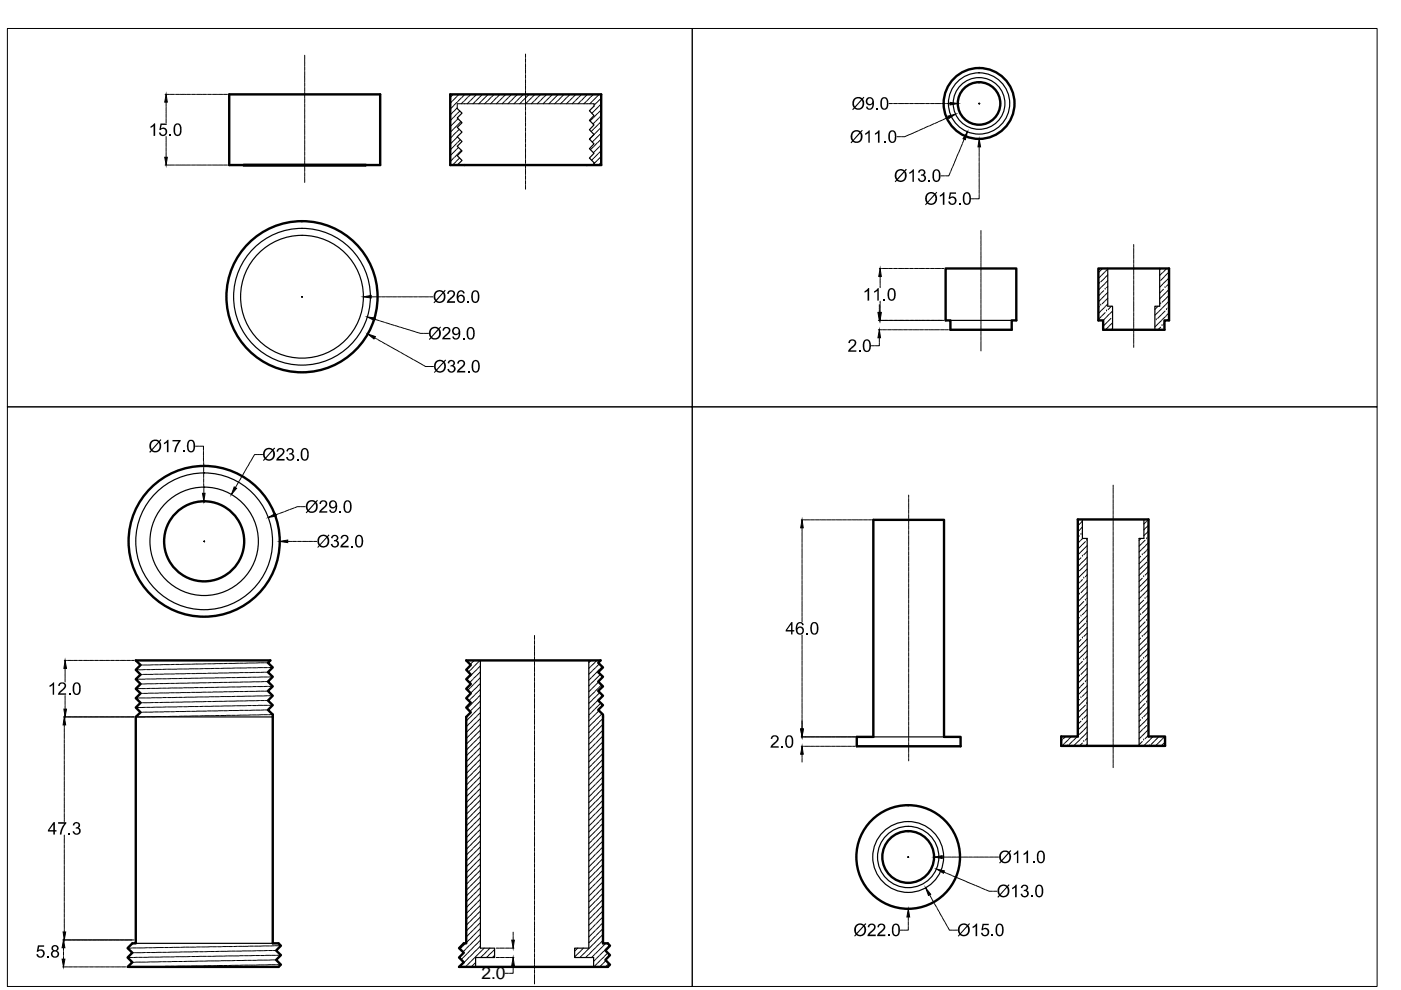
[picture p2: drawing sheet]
<svg xmlns="http://www.w3.org/2000/svg" width="297mm" height="210mm" viewBox="0 0 297 210" stroke-linecap="round" stroke-linejoin="round" font-family="sans-serif">
<defs><g id="words">
<text font-size="3.7" x="102.1" y="207.7">2.0</text>
</g></defs>
<!-- layer: axis lines -->
<g fill="none" stroke="#000" stroke-width=".21">
<path d="M64.6 11.7v.9M64.6 12.8v.1M64.6 13v.7M64.6 13.9v.1M64.6 14.1v.8M64.6 15v.1M64.6 15.3v.7M64.6 16.2v.1M64.6 16.4v.7M64.6 17.3v.1M64.6 17.5v.8M64.6 18.4v.1"/>
<path d="M64.6 18.7v.7M64.6 19.5v.1M64.6 19.8v.7M111.4 11.5v.6M111.4 12.2v.1M111.4 12.5v.7M111.4 13.4h.1M111.4 13.6v.7M111.4 14.5v.1M111.4 14.7v.8M111.4 15.6v.1M111.4 15.9v.7"/>
<path d="M111.4 16.7v.1M111.4 17v.7M111.4 17.9v.1M111.4 18.1v.7M111.4 19v.1M111.4 19.2v.8M35 20h.8M35 35h.8M35.2 21.7v.8M35.2 22.7v.1M35.2 22.9v.8M35.2 23.8v.1"/>
<path d="M35.2 24.1v.7M35.2 24.9v.1M35.2 25.2v.9M35.2 28.9v.9M35.2 30v.1M35.2 30.2v.7M35.2 31.1v.1M35.2 31.3v.8M35.2 32.2v.1M35.2 32.5v.8M35.9 20h.2M35.9 35h.2"/>
<path d="M36.2 20h.7M36.2 35h.7M37 20h.2M37 35h.2M37.3 20h.8M37.3 35h.8M38.2 20h.1M38.2 35h.1M38.4 20h.8M38.4 35h.8M39.3 20h.1M39.3 35h.1"/>
<path d="M39.5 20h.8M39.5 35h.8M40.4 20h.2M40.4 35h.2M40.7 20h.7M40.7 35h.7M41.6 20h.1M41.6 35h.1M41.8 20h.7M41.8 35h.7M42.7 20h.1M42.7 35h.1"/>
<path d="M42.9 20h.8M42.9 35h.8M43.8 20h.1M43.8 35h.1M44.1 20h.7M44.1 35h.7M44.9 20h.1M44.9 35h.1M45.2 20h.7M45.2 35h.7M46.1 20h.1M46.1 35h.1"/>
<path d="M46.3 20h.7M46.3 35h.7M47.2 20h.1M47.2 35h.1M47.4 20h.8M47.4 35h.8M64.6 20.6v.2M64.6 20.9v.8M64.6 21.7v.2M64.6 22v.8M64.6 22.9v.1M64.6 23.1v.8"/>
<path d="M64.6 24v.2M64.6 24.3v.7M64.6 25.1v.2M64.6 25.4v.7M64.6 26.3v.1M64.6 26.5v.7M64.6 27.4v.1M64.6 27.6v.8M64.6 28.5v.1M64.6 28.8v.7M64.6 29.7v.1M64.6 29.9v.7"/>
<path d="M64.6 30.8v.1M64.6 31v.8M64.6 31.9v.1M64.6 32.2v.7M64.6 33v.1M64.6 33.3v.7M64.6 34.1v.2M64.6 34.4v.8M64.6 35.3v.1M64.6 35.5v.8M64.6 36.4v.1M64.6 36.6v.8"/>
<path d="M64.6 37.5v.2M64.6 37.8v.9M95.8 26.5l-.3 .3M95.8 32.7l-.3 .3M95.8 21.5l-.3 .4M95.9 28.9l-.4 .4M95.9 25.1l-.4 .5M95.9 26.4h-.1M96 32.5l-.1 .1M96 31.2l-.5 .6M96.1 21.3l-.1 .1M96.1 23.7l-.6 .7"/>
<path d="M96.1 27.5l-.6 .6M96.1 28.7l-.1 .1M96.1 20l-.6 .6M96.1 22.5l-.6 .6M96.1 29.9l-.6 .7M96.1 33.6l-.6 .7M96.1 24.9l-.1 .1M96.2 31.1h-.1M96.2 27.3l-.1 .1M96.3 22.3l-.1 .1M96.3 23.6l-.2 .1M96.3 29.7l-.1 .1"/>
<path d="M96.3 33.4l-.1 .1M96.6 25.7l-.6 .6M96.6 34.4l-.7 .6M96.6 31.9l-.5 .5M96.6 20.7l-.5 .5M96.6 28.1l-.5 .5M96.7 24.3l-.5 .5M96.7 25.6h-.1M96.7 34.2l-.1 .1M96.8 30.5l-.5 .5M96.8 31.7l-.1 .1M96.8 20.5l-.1 .1"/>
<path d="M96.9 21.7l-.5 .5M96.9 26.7l-.6 .5M96.9 27.9l-.1 .1M96.9 24.1l-.1 .1M96.9 32.8l-.5 .5M96.9 22.8l-.5 .7M96.9 30.3v.1M97 29l-.6 .7M97 26.5l-.1 .1M97.1 21.5l-.1 .1M97.1 32.6l-.1 .1M97.1 25.2l-.3 .3"/>
<path d="M97.2 31.3l-.3 .3M97.3 20l-.4 .4M97.4 27.4l-.5 .4M97.5 33.5l-.7 .6M97.5 23.6l-.5 .4M97.6 29.7l-.5 .5M97.7 20.9l-.5 .5M97.7 25.8l-.6 .6M97.8 20.7l-.1 .1M97.8 31.9l-.6 .6M98.3 21.5l-.5 .5M98.5 21.4h-.1"/>
<path d="M98.6 20l-.6 .6M99.1 20.7l-.5 .6M99.2 20.6h-.1M99.5 21.5l-.4 .5M99.7 21.4h-.1M99.8 20l-.4 .5M100.3 20.7l-.5 .6M100.5 20.6h-.1M100.8 21.5l-.5 .5M100.9 21.4h-.1M101 20l-.4 .5M101.6 20.7l-.6 .6"/>
<path d="M101.7 20.6h-.1M102 21.5l-.5 .5M102.2 21.4h-.1M102.3 20l-.5 .5M102.8 20.7l-.6 .6M103 20.6h-.1M103.2 21.5l-.5 .5M103.4 21.4h-.1M103.5 20l-.5 .5M104 20.7l-.5 .6M104.2 20.6h-.1M104.5 21.5l-.5 .5"/>
<path d="M104.6 21.4h.1M104.8 20l-.5 .5M105.2 20.7l-.5 .6M105.5 20.6h-.1M105.7 21.5l-.5 .5M105.9 21.4h-.1M106 20l-.5 .5M106.5 20.7l-.5 .6M106.7 20.6h-.1M106.9 21.5l-.4 .5M107.1 21.4h-.1M107.2 20l-.4 .5"/>
<path d="M107.7 20.7l-.5 .6M107.9 20.6h-.1M108.2 21.5l-.5 .5M108.4 21.4h-.2M108.5 20l-.5 .5M109 20.7l-.5 .6M109.1 20.6h.1M109.4 21.5l-.4 .5M109.6 21.4h-.1M109.7 20l-.5 .5M110.2 20.7l-.5 .6M110.4 20.6h-.1"/>
<path d="M110.7 21.5l-.5 .5M110.8 21.3l-.1 .1M111 20l-.5 .5M111.4 20.1v.1M111.4 20.3v.8M111.4 21.2v.2M111.4 21.5v.7M111.4 22.3v.2M111.4 22.6v.8M111.4 23.5v.1M111.4 23.7v.8M111.4 24.6v.1"/>
<path d="M111.4 24.8v.8M111.4 25.7v.2M111.4 26v.7M111.4 26.9v.1M111.4 27.1v.7M111.4 28v.1M111.4 28.2v.8M111.4 29.1v.1M111.4 29.4v.7M111.4 30.2v.1M111.4 30.5v.7M111.4 31.4v.1"/>
<path d="M111.4 31.6v.8M111.4 32.5v.1M111.4 32.7v.8M111.4 33.6v.1M111.4 33.9v.7M111.4 34.7v.2M111.4 35v.7M111.4 35.8v.2M111.4 36.1v.8M111.4 37v.1M111.4 37.2v.8M111.4 38.1v.1"/>
<path d="M111.4 38.3v.8M111.4 39.2v.2M111.4 39.5v.6M111.9 21.5l-.5 .5M112.1 21.4h-.1M112.2 20l-1.2 1.2M112.7 20.7l-.6 .6M112.9 20.6h-.1M113.1 21.5l-.5 .5M113.3 21.4h-.1M113.4 20l-.5 .5M113.9 20.7l-.5 .6"/>
<path d="M114.1 20.6h-.1M114.4 21.5l-.5 .5M114.6 21.4h-.1M114.7 20l-.5 .5M115.1 20.7l-.5 .6M115.4 20.6h-.2M115.6 21.5l-.5 .5M115.8 21.4h-.1M115.9 20l-.5 .5M116.4 20.7l-.5 .6M116.6 20.6h-.1M116.8 21.5l-.4 .5"/>
<path d="M117 21.4h-.1M117.1 20l-.4 .5M117.6 20.7l-.5 .6M117.8 20.6h-.1M118.1 21.5l-.5 .5M118.2 21.4h.1M118.4 20l-.5 .5M118.9 20.7l-.5 .6M119 20.6h.1M119.3 21.5l-.5 .5M119.5 21.4h-.1M119.6 20l-.5 .5"/>
<path d="M120.1 20.7l-.5 .6M120.3 20.6h-.1M120.6 21.5l-.5 .5M120.7 21.4h.1M120.9 20l-.5 .5M121.4 20.7l-.6 .6M121.5 20.6h.1M121.8 21.5l-.5 .5M122 21.4h-.1M122.1 20l-.5 .5M122.6 20.7l-.6 .6M122.8 20.6h-.1"/>
<path d="M123 21.5l-.4 .5M123.2 21.4h-.1M123.3 20l-.4 .5M123.8 20.7l-.5 .6M124 20.6h-.1M124.3 21.5l-.5 .5M124.5 21.4h-.1M124.5 20l-.4 .5M125.1 20.7l-.6 .6M125.2 20.6h-.1M125.3 29.2l-.3 .3M125.5 29l-.1 .1"/>
<path d="M125.5 21.5l-.4 .5M125.7 21.4h-.1M125.8 25l-.7 .6M125.8 20l-.5 .5M125.8 31.1l-.6 .6M125.9 27.4l-.6 .5M125.9 33.5l-.5 .5M125.9 23.6l-.4 .4M125.9 24.8v.1M125.9 22v.5M125.9 34.5v.5M126 29.7l-.4 .4"/>
<path d="M126 31l-.1 .1M126.1 25.9l-.4 .4M126.1 27.2h-.2M126.1 28.4l-.5 .5M126.1 23.4l-.1 .1M126.1 32.1l-.3 .3M126.1 33.3l-.1 .1M126.2 29.5l-.1 .1M126.2 25.8v.1M126.2 28.2v.1M126.3 31.9l-.1 .1M126.3 20.7l-.5 .6"/>
<path d="M126.5 20.6h-.1M126.5 24.2l-.5 .6M126.6 21.7l-.7 .6M126.6 30.3l-.5 .6M126.6 34.1l-.7 .6M126.7 26.6l-.5 .5M126.7 24l-.1 .1M126.7 32.7l-.5 .5M126.7 21.5v.1M126.7 22.8l-.5 .5M126.7 33.9v.1M126.8 28.9l-.6 .5"/>
<path d="M126.8 30.2l-.1 .1M126.8 26.4l-.1 .1M126.9 25.1l-.6 .6M126.9 27.6l-.6 .5M126.9 32.5l-.1 .1M126.9 22.6l-.1 .1M126.9 31.3l-.5 .5M127 28.7l-.1 .1M127 20l-.4 .5M127 25h.1M127 27.4v.1M127.1 31.1l-.1 .1"/>
<path d="M127.5 20.8l-.7 .6M127.5 22l-.5 .5M127.5 23.3l-.7 .6M127.5 24.5l-.4 .4M127.5 25.8l-.6 .5M127.5 27l-.4 .3M127.5 28.3l-.5 .3M127.5 29.5l-.6 .6M127.5 30.7l-.3 .3M127.5 31.9l-.5 .6M127.5 33.2l-.7 .6M127.5 34.4l-.6 .6"/>
<path d="M188.5 22h.6M189.3 22h.1M189.5 22h.7M190.2 29h.6M190.4 22h.1M190.6 22h.8M190.9 29h.2M191.5 22h.1M191.8 22h.7M192.6 22h.1M192.7 28.6l-.9 .4h-.6M192.9 22h.7"/>
<path d="M192.9 28.5l-.1 .1M193.7 28.2l-.7 .3M193.8 22h.1M193.9 28.1h-.1M194 22h.8M194.7 27.7l-.6 .3M194.9 22h.1M194.9 27.6v.1M195.1 22h.8M195.7 27.2l-.6 .3M196 22h.1M196 27.2h-.1"/>
<path d="M196.3 22h.7M196.8 26.8l-.7 .3M197 26.7h-.1M197.1 22h.2M197.4 22h.7M197.8 26.3l-.7 .4M198 26.2l-.1 .1M198.2 22h.2M198.5 22h.8M198.8 25.9l-.6 .3M199.1 25.8h-.1M199.4 22h.1"/>
<path d="M199.5 37.3h.7M199.6 22h.8M199.9 25.4l-.7 .3M200.1 25.3l-.1 .1M200.3 37.3h.1M200.5 22h.1M200.7 22h.7M201 24.9l-.8 .4M201.4 36.7l-.2 .6h-.7M201.5 36.4v.2M201.8 35.6l-.2 .7M202 35.4l-.1 .1"/>
<path d="M202.3 34.6l-.3 .7M202.4 34.4v.1M202.7 33.6l-.3 .7M202.8 33.3v.1M203.2 32.5l-.3 .7M203.3 32.3l-.1 .1M203.6 31.5l-.3 .7M203.7 31.3v.1M204 30.5l-.2 .6M204.1 30.2v.1M204.4 29.5l-.2 .6M207.5 22h.2"/>
<path d="M207.6 21.9v.1M207.6 31.1v.8M207.6 32.1v.1M207.6 32.3v.8M207.6 33.2v.1M207.6 33.5v.7M207.6 34.3v.1M207.6 34.6v.7M207.6 35.5v.1M207.6 35.7v.8M207.6 36.6v.1M207.6 36.8v.8"/>
<path d="M207.6 37.7v.1M207.6 38v.7M207.6 38.8v.2M207.6 39.1v.7M207.6 39.9v.2M186.4 56.9h.5M186.6 58.6v.4M186.6 59.2v.1M186.6 59.4v.8M187 56.9h.1M187.2 56.9h.8M188.1 56.9h.2"/>
<path d="M188.4 56.9h.7M189.3 56.9h.1M189.5 56.9h.7M190.4 56.9h.1M190.6 56.9h.8M191.5 56.9h.1M191.8 56.9h.7M192.6 56.9h.1M192.9 56.9h.7M193.8 56.9h.1M194 56.9h.7M194.9 56.9h.1"/>
<path d="M195.1 56.9h.8M196 56.9h.1M196.3 56.9h.7M197.1 56.9h.2M197.4 56.9h.7M198.2 56.9h.2M198.5 56.9h.8M199.4 56.9h.1M199.6 56.9h.5M206 42.1h.6M206.7 42.1h.1M207.6 41.3v.8h-.6"/>
<path d="M207.6 40.2v.8M207.6 41.1v.1M208 48.9v.7M208 49.8v.1M208 50v.8M208 50.9v.1M208 51.2v.7M208 52v.1M208 52.3v.7M208 53.2v.1M208 53.4v.8M208 54.3v.1"/>
<path d="M208 54.5v.8M208 55.4v.1M208 55.7v.7M208 56.5v.2M208 56.8v.7M208 57.6v.2M208 57.9v.8M208 58.8v.1M208 59v.8M208 59.9v.1M233.2 57.5l-.3 .3M233.3 58.6l-.4 .4"/>
<path d="M233.3 57.3v.1M233.5 58.4l-.1 .1M233.7 57l-.3 .3M234 59.2l-.6 .6M234.1 57.8l-.5 .5M234.2 59l-.1 .1M234.3 57.6l-.1 .1M234.9 57.1l-.5 .4M234.9 59.5l-.5 .5M234.9 58.3l-.6 .6M240.4 51.8v.6M240.4 52.6v.1"/>
<path d="M240.4 52.8v.8M240.4 53.7v.1M240.4 54v.7M240.4 54.8v.1M240.4 55.1v.7M240.4 56v.1M240.4 56.2v.8M240.4 57.1v.1M240.4 57.3v.8M240.4 58.2v.1M240.4 58.4v.8M240.4 59.3v.2"/>
<path d="M240.4 59.6v.7M246.1 56.9l-.2 .3M246.5 57.8l-.6 .6M246.7 57.6l-.1 .1M246.7 58.8l-.6 .7M246.9 58.6l-.1 .1M247.1 59.6l-.5 .5M247.3 59.5h-.1M247.4 56.9l-.6 .7M247.6 57.9l-.6 .6M247.9 58.9l-.5 .5M63.9 62.9h.2"/>
<path d="M64.1 62.9v.1M78.7 62.9h.8M79.4 71.6l.4 .2M79.5 67.7l.9 .3M79.6 62.9h.1M79.8 62.9h.8M79.9 71.9h.1M80.1 72l.6 .4M80.5 68l.1 .1M80.7 62.9h.1M80.7 68.1l.7 .2M80.9 72.4v.1"/>
<path d="M80.9 62.9h.8M81.1 72.5l.6 .4M81.6 68.4h.1M81.8 62.9h.2M81.8 68.4l.8 .3M81.8 73h.2M82 73.1l.7 .4M82.1 62.9h.7M82.6 68.7h.2M82.8 73.5l.1 .1M82.9 68.8l.7 .2M83 62.9h.1"/>
<path d="M83 73.6l.7 .4M83.2 62.9h.7M83.7 69l.2 .1M83.8 74.1l.1 .1M83.9 69.1l.8 .2M84 74.2l.7 .4M84.1 62.9h.1M84.3 62.9h.8M84.8 69.4h.1M84.8 74.6l.1 .1M85 74.7l.6 .4M85 69.4l.8 .3"/>
<path d="M85.2 62.9h.1M85.5 62.9h.7M85.8 75.2l.1 .1M85.9 69.7h.1M86 75.3l.6 .4M86.1 69.8l.7 .2M86.3 62.9h.1M86.6 62.9h.7M86.7 75.7l.1 .1M87 70h.1M87 75.8l.6 .4M87.2 70.1l.7 .2"/>
<path d="M87.5 62.9h.1M87.7 62.9h.8M87.7 76.3l.1 .1M87.9 76.4l.7 .4M88 70.3l.1 .1M88.3 70.4l1.5 .3M88.6 62.9h.1M88.7 76.8l.1 .1M88.8 62.9h.8M88.9 76.9l.7 .4M89.7 77.4l.1 .1M89.7 62.9h.1"/>
<path d="M89.9 77.5l.3 .2h.7M89.9 70.7h.1M90 62.9h.7M90.2 70.7h.6M90.8 62.9h.2M91 77.7h.1M91.1 62.9h.7M91.2 77.7h.7M184.7 73.3h.7M185.5 73.3h.1M186.2 67.9h1M186.2 69.9h.5"/>
<path d="M186.4 72.6v.7h-.6M186.4 64.6v.6M186.4 65.3v.2M186.4 65.6v.6M186.4 71.6v.7M186.4 72.4v.1M186.6 60.3v.1M186.6 60.6v.4M186.6 63.9v.4M186.6 64.5h.1M186.6 64.7v.7M186.6 65.6v.1"/>
<path d="M186.6 65.8v.4M186.9 69.9h.1M187.1 69.9h.7M187.2 67.9h1.1M188 69.9h.1M188.2 69.9h.8M188.4 67.9h1M189.1 69.9h.1M189.4 69.9h.7M189.5 67.9h1M190.2 69.9h.1M190.5 69.9h.7"/>
<path d="M190.6 67.9h1M191.3 69.9h.2M191.6 69.9h.8M191.8 67.9h1M192.5 69.9h.1M192.7 69.9h.8M192.9 67.9h1M193.6 69.9h.1M193.8 69.9h.8M194 67.9h1M194.7 69.9h.2M195 69.9h.7"/>
<path d="M195.1 67.9h1.1M195.8 69.9h.2M196.1 69.9h.8M196.3 67.9h1M197 69.9h.1M197.2 69.9h.8M197.4 67.9h1M198.1 69.9h.1M198.3 69.9h.8M198.5 67.9h1.6M199.2 69.9h.1M199.5 69.9h.7"/>
<path d="M200.4 69.9h.1M200.6 69.9h.5M208 60.1v.8M208 61v.2M208 61.3v.7M208 62.2v.1M208 62.4v.7M208 63.3v.1M208 63.5v.8M208 64.4v.1M208 64.7v.7M208 65.5v.1"/>
<path d="M208 65.8v.7M208 66.7v.1M208 66.9v.8M208 67.8v.1M208 68.1v.7M208 68.9v.1M208 69.2v.7M208 70v.2M208 70.3v.7M208 71.1v.2M208 71.4v.8M208 72.3v.1"/>
<path d="M208 72.5v.8M208 73.4v.1M208 73.6v.8M233.1 60.1h.1M233.1 65l-.2 .2M233.3 62.3l-.4 .5M233.3 61l-.4 .5M233.3 63.5l-.4 .5M233.3 66l-.4 .5M233.4 64.7h.1M233.5 62.1l-.1 .1M233.5 67.1l-.6 .6"/>
<path d="M233.5 60.9h-.1M233.5 63.4h-.1M233.5 65.8l-.1 .1M233.6 67h.1M234 61.6l-.4 .4M234.1 60.3l-.5 .5M234.1 62.7l-.5 .6M234.1 65.2l-.5 .5M234.1 64l-.4 .4M234.3 61.3h.1M234.3 60.1l-.1 .1M234.3 62.6h-.1"/>
<path d="M234.3 65l-.1 .1M234.3 63.8l-.1 .1M234.3 66.3l-.6 .6M234.4 67.5l-.5 .4M234.5 67.3l-.1 .1M234.6 65.9h.1M234.7 68.4l-.7 .6M234.8 68.2l-.1 .1M234.9 62l-.5 .5M234.9 64.5l-.5 .4M234.9 60.8l-.3 .2M234.9 63.2l-.5 .5"/>
<path d="M235 69.3l-.6 .6M235.1 66.7l-.5 .5M235.2 69.1l-.1 .1M235.3 66.5l-.1 .1M235.5 67.5l-.6 .6M235.6 64.9l-.6 .7M235.9 67.2h.1M235.9 65.9l-.5 .5M235.9 68.4l-.7 .6M235.9 69.7l-.3 .2M240.4 60.4v.2M240.4 60.7v.8"/>
<path d="M240.4 61.6v.1M240.4 61.8v.8M240.4 62.7v.1M240.4 62.9v.8M240.4 63.8v.2M240.4 64.1v.7M240.4 65v.1M240.4 65.2v.7M240.4 66.1v.1M240.4 66.3v.8M240.4 67.2v.1M240.4 67.5v.7"/>
<path d="M240.4 68.3v.1M240.4 68.6v.7M240.4 69.5v.1M240.4 69.7v.8M240.4 70.6v.1M240.4 70.8v.8M240.4 71.7v.1M240.4 72v.7M240.4 72.8v.2M240.4 73.1v.5M245.2 67.8h.1M245.4 66.3l-.5 .5"/>
<path d="M245.4 68.7l-.5 .6M245.5 64.9l-.6 .7M245.6 66.1l-.1 .1M245.6 68.6l-.1 .1M246.1 64.4h.1M246.1 66.9l-.7 .6M246.1 69.4l-.6 .5M246.2 61.8l-.3 .3M246.3 65.5l-.6 .5M246.3 68l-.6 .5M246.3 66.7l-.1 .1M246.3 60.4l-.4 .5"/>
<path d="M246.3 62.9l-.4 .5M246.3 61.7v.1M246.4 69h.1M246.4 65.3l-.1 .1M246.4 67.8h-.1M246.5 60.3l-.1 .1M246.5 62.7l-.1 .1M246.7 61.3l-.3 .3M246.9 69.8l-.2 .1M246.9 68.6l-.2 .1M247 61h.1M247 63.5l-.6 .6"/>
<path d="M247 65.9l-.6 .7M247.1 64.7l-.6 .5M247.1 67.2l-.6 .5M247.1 62.1l-.5 .5M247.2 63.3l-.1 .1M247.2 64.5l-.1 .1M247.2 67l-.1 .1M247.3 65.6h.1M247.3 61.9l-.1 .1M247.9 61.4l-.5 .4M247.9 63.8l-.6 .6M247.9 66.3l-.6 .6"/>
<path d="M247.9 60.1l-.6 .6M247.9 62.6l-.6 .6M247.9 65.1l-.3 .2M247.9 67.5l-.4 .4M41.4 94.6h.7M42.2 94.6h.1M42.5 94.6h.6v.9M43.1 95.6v.1M43.1 95.9v.7M43.1 96.7v.1M43.1 97v.7M43.2 97.9v.1"/>
<path d="M43.2 98.1v.7M43.2 99v.1M43.2 99.2v.8M52 99.8l-.1 .1M52.4 99l-.4 .7M52.5 98.8v.2M53 98.1l-.4 .6M53.1 97.9l-.1 .1M53.6 97.1l-.4 .7M53.7 96.9l-.1 .1M54.6 96.4h-.6l-.3 .4M54.7 96.4h.2"/>
<path d="M55 96.4h.7M43.2 100.1v.1M43.2 100.4v.7M43.2 101.2v.2M43.2 101.5v.7M43.2 102.3v.2M43.2 102.6v.8M43.2 103.5v.1M43.2 103.7v.9M43.2 114.8h.2M43.3 114.7v.2M50.2 102.9l-.3 .5"/>
<path d="M50.3 102.7l-.1 .2M50.7 102l-.4 .6M50.8 101.8v.1M51.3 101l-.4 .7M51.4 100.8v.1M51.9 100l-.4 .7M59 109l-.5 .2M59.2 108.9h-.1M60.1 108.6l-.7 .2M60.3 108.5h-.1M61 114.8h.6M61.1 108.1l-.7 .3"/>
<path d="M61.3 108.1h-.1M61.8 114.8h.1M62 114.8h.8M62.2 107.8l-.7 .2M62.4 107.7h-.1M62.9 114.8h.1M63.2 114.8h.7M63.7 107.4h-.7l-.5 .2M63.8 107.4h.2M64 114.8h.1M64.1 107.4h.6M64.3 114.8h.7"/>
<path d="M65.2 114.8h.1M65.4 114.8h.7M66.3 114.8h.1M66.5 114.8h.7M169.9 110.2h.5M170.1 111.9v.8M170.1 112.8v.1M170.1 113.1v.7M170.1 113.9v.1M170.1 114.2v.7M170.1 115v.2M170.1 115.3v.7"/>
<path d="M170.1 116.1v.2M170.1 116.4v.8M170.1 117.3v.1M170.1 117.5v.8M170.1 118.4v.1M170.1 118.6v.8M170.1 119.5v.2M170.1 119.8v.8M170.5 110.2h.1M170.7 110.2h.8M171.6 110.2h.1M171.9 110.2h.7"/>
<path d="M172.8 110.2h.1M173 110.2h.7M173.9 110.2h.1M174.1 110.2h.8M175 110.2h.1M175.3 110.2h.7M176.1 110.2h.1M176.4 110.2h.7M177.2 110.2h.2M177.5 110.2h.8M178.4 110.2h.1M178.6 110.2h.8"/>
<path d="M179.5 110.2h.1M179.7 110.2h.8M180.6 110.2h.2M180.9 110.2h.7M181.7 110.2h.2M182 110.2h.8M182.9 110.2h.1M183.1 110.2h.8M184 110.2h.1M184.2 110.2h.6M192.7 105v.4M192.7 105.5v.1"/>
<path d="M192.7 105.8v.7M192.7 106.7v.1M192.7 106.9v.7M192.7 107.8v.1M192.7 108v.8M192.7 108.9v.1M192.7 109.2v.7M192.7 110v.1M192.7 110.3v.7M192.7 111.2v.1M192.7 111.4v.8M192.7 112.3v.1"/>
<path d="M192.7 112.5v.8M192.7 113.4v.1M192.7 113.7v.7M192.7 114.5v.2M192.7 114.8v.7M192.7 115.6v.2M192.7 115.9v.8M192.7 116.8v.1M192.7 117v.8M192.7 117.9v.1M192.7 118.1v.8M192.7 119v.2"/>
<path d="M192.7 119.3v.7M228.6 110.1l-.1 .2M228.9 113.6l-.4 .4M228.9 112.4l-.4 .3M228.9 114.8l-.4 .4M228.9 111.1l-.4 .4M229 117.2l-.5 .5M229 119.7l-.5 .5M229.1 112.2l-.1 .1M229.1 114.6l-.1 .1M229.1 110.9l-.1 .1M229.2 117l-.1 .1"/>
<path d="M229.2 119.5l-.1 .1M229.2 113.3h.1M229.2 115.8l-.6 .6M229.2 118.3l-.7 .6M229.4 115.6l-.1 .1M229.5 113h.1M229.5 117.9h.1M229.5 111.7l-.3 .4M229.5 110.5l-.3 .4M229.6 114.2l-.4 .3M229.8 116.4l-.6 .6M229.8 118.9l-.6 .5"/>
<path d="M230 116.2l-.1 .1M230 118.7l-.1 .1M230.1 114.8l-.6 .7M230.4 114.5h.1M230.4 119.5l-.6 .6M230.5 115.7l-.5 .4M230.5 118.1l-.5 .5M230.5 116.9l-.7 .7M236 102.9v.5M236 103.5v.1M236 103.7v.8M236 104.6v.2"/>
<path d="M236 104.9v.7M236 105.7v.2M236 106v.8M236 106.9v.1M236 107.1v.8M236 108v.1M236 108.2v.8M236 109.1v.1M236 109.4v.7M236 110.3v.1M236 110.5v.7M236 111.4v.1"/>
<path d="M236 111.6v.8M236 112.5v.1M236 112.8v.7M236 113.6v.1M236 113.9v.7M236 114.8v.1M236 115v.8M236 115.9v.1M236 116.1v.8M236 117v.1M236 117.2v.8M236 118.1v.2"/>
<path d="M236 118.4v.7M236 119.2v.2M236 119.5v.8M241.9 117.9l-.4 .4M241.9 114.2l-.4 .4M242 116.6l-.5 .4M242 119.1l-.5 .4M242 115.3l-.5 .5M242.1 116.4v.1M242.1 118.9v.1M242.2 117.6h.1M242.2 115.1l-.1 .1"/>
<path d="M242.4 119.9l-.1 .1M242.8 115.8l-.6 .5M242.8 118.3l-.6 .5M242.8 114.5l-.5 .5M242.9 110.8l-.4 .3M242.9 113.2l-.4 .4M242.9 112l-.4 .3M242.9 117l-.4 .3M243 115.6l-.1 .1M243 118.1l-.1 .1M243 110.6v.1M243 116.8v.1"/>
<path d="M243.1 113.1h-.1M243.1 111.8l-.1 .1M243.1 114.2h.1M243.1 119.2l-.6 .6M243.4 118.9h.1M243.5 110.1l-.4 .4M243.5 112.6l-.3 .3M243.5 115l-.5 .5M243.5 117.5l-.5 .5M243.5 111.4l-.3 .3M243.5 113.8l-.1 .1M243.5 116.3l-.4 .4"/>
<path d="M113.3 134.7v.8M113.3 135.6v.1M113.3 135.9v.7M113.3 136.7v.1M113.3 137v.7M113.3 137.9v.1M113.3 138.1v.7M113.3 139v.1M113.3 139.2v.8M170.1 120.7v.1M170.1 120.9v.8M170.1 121.8v.1"/>
<path d="M170.1 122v.8M170.1 122.9v.1M170.1 123.2v.7M170.1 124v.1M170.1 124.3v.7M170.1 125.2v.1M170.1 125.4v.8M170.1 126.3v.1M170.1 126.5v.8M170.1 127.4v.1M170.1 127.7v.7M170.1 128.6v.1"/>
<path d="M170.1 128.8v.7M170.1 129.7v.1M170.1 129.9v.8M170.1 130.8v.1M170.1 131v.8M170.1 134.6v.8M170.1 135.5v.2M170.1 135.8v.8M170.1 136.7v.1M170.1 136.9v.8M170.1 137.8v.1M170.1 138v.8"/>
<path d="M170.1 138.9v.2M170.1 139.2v.7M192.7 120.2v.1M192.7 120.4v.7M192.7 121.3v.1M192.7 121.5v.8M192.7 122.4v.1M192.7 122.7v.7M192.7 123.5v.1M192.7 123.8v.7M192.7 124.7v.1M192.7 124.9v.8"/>
<path d="M192.7 125.8v.1M192.7 126v.8M192.7 126.9v.1M192.7 127.2v.7M192.7 128v.2M192.7 128.3v.7M192.7 129.1v.2M192.7 129.4v.8M192.7 130.3v.1M192.7 130.5v.8M192.7 131.4v.1M192.7 131.6v.8"/>
<path d="M192.7 132.5v.2M192.7 132.8v.7M192.7 133.7v.1M192.7 133.9v.7M192.7 134.8v.1M192.7 135v.8M192.7 135.9v.1M192.7 136.2v.7M192.7 137v.1M192.7 137.3v.7M192.7 138.2v.1M192.7 138.4v.7"/>
<path d="M192.7 139.3v.1M192.7 139.5v.8M228.6 121.4h.1M228.6 138.7h.1M228.6 126.3l-.1 .1M228.9 126h.1M228.9 123.5l-.4 .4M228.9 130.9l-.4 .4M229 122.2l-.5 .4M229 124.7l-.5 .4M229 127.1l-.5 .5M229 129.6l-.5 .5"/>
<path d="M229 132.1l-.5 .4M229 134.5l-.5 .5M229 137l-.5 .5M229 139.5l-.5 .4M229 123.3l-.1 .1M229 128.3l-.5 .5M229.2 122l-.1 .1M229.2 124.4l-.1 .1M229.2 126.9l-.1 .1M229.2 129.4l-.1 .1M229.2 131.9l-.1 .1M229.2 134.4h-.1"/>
<path d="M229.2 136.8l-.1 .1M229.2 139.3l-.1 .1M229.2 130.6h.1M229.2 128.1l-.1 .1M229.2 133.1l-.6 .6M229.2 135.6l-.7 .7M229.4 132.9l-.1 .1M229.5 135.3h.1M229.5 122.9l-.3 .4M229.5 120.4l-.6 .6M229.5 137.7l-.6 .7M229.7 120.2l-.1 .1"/>
<path d="M229.7 125.1l-.5 .6M229.7 137.5l-.1 .1M229.8 122.6h.1M229.8 139.9h.1M229.8 121.4l-.6 .5M229.8 123.9l-.6 .5M229.8 126.3l-.6 .6M229.8 128.8l-.6 .5M229.8 131.3l-.6 .5M229.8 133.8l-.6 .5M229.8 136.2l-.6 .6M229.8 138.7l-.6 .5"/>
<path d="M229.8 127.5l-.5 .5M229.9 125h-.1M229.9 129.9l-.4 .4M230 121.2l-.1 .1M230 123.7l-.1 .1M230 126.1l-.1 .1M230 128.6l-.1 .1M230 131.1l-.1 .1M230 133.5l-.1 .2M230 136l-.1 .1M230 138.5l-.1 .1M230 129.8v.1"/>
<path d="M230.1 127.2h.1M230.1 132.2l-.6 .6M230.4 131.9h.1M230.4 136.8l-.6 .6M230.5 120.6l-.5 .5M230.5 123.1l-.5 .5M230.5 125.6l-.5 .5M230.5 128l-.5 .5M230.5 130.5l-.5 .5M230.5 133l-.5 .5M230.5 135.5l-.5 .5M230.5 138l-.5 .4"/>
<path d="M230.5 121.9l-.4 .4M230.5 124.4l-.5 .5M230.5 126.8l-.1 .1M230.5 129.3l-.4 .4M230.5 134.3l-.7 .6M230.5 139.2l-.4 .4M236 120.4v.1M236 120.6v.8M236 121.5v.1M236 121.7v.8M236 122.6v.2M236 122.9v.7"/>
<path d="M236 123.8v.1M236 124v.7M236 124.9v.1M236 125.1v.8M236 126v.1M236 126.3v.7M236 127.1v.1M236 127.4v.7M236 128.3v.1M236 128.5v.8M236 129.4v.1M236 129.6v.8"/>
<path d="M236 130.5v.1M236 130.8v.7M236 131.6v.2M236 131.9v.7M236 132.7v.2M236 133v.8M236 133.9v.1M236 134.1v.8M236 135v.1M236 135.2v.8M236 136.1v.2M236 136.4v.7"/>
<path d="M236 137.3v.1M236 137.5v.7M236 138.4v.1M236 138.6v.8M236 139.5v.1M236 139.8v.7M241.6 125.7h.1M241.6 130.6l-.1 .1M241.9 130.3h.1M241.9 127.8l-.4 .4M241.9 135.3l-.4 .3M242 121.5l-.5 .5"/>
<path d="M242 124l-.5 .5M242 126.5l-.5 .4M242 129l-.5 .4M242 131.4l-.5 .5M242 133.9l-.5 .5M242 136.4l-.5 .4M242 138.9l-.5 .4M242 132.6l-.5 .6M242.1 127.7h-.2M242.1 121.4h.1M242.1 123.9h.1M242.1 126.3v.1"/>
<path d="M242.1 128.8v.1M242.1 131.3h.1M242.1 133.7v.1M242.1 136.2v.1M242.1 138.7v.1M242.2 134.9h.1M242.2 120.1l-.6 .6M242.2 122.6l-.7 .7M242.2 132.4l-.1 .1M242.2 137.4l-.6 .6M242.2 139.9l-.7 .7M242.4 137.2l-.1 .1"/>
<path d="M242.5 122.3h.1M242.5 139.6h.1M242.5 127.2l-.4 .4M242.5 124.7l-.6 .7M242.7 124.5l-.1 .1M242.7 129.5l-.5 .5M242.8 126.9h.1M242.8 120.8l-.6 .5M242.8 123.2l-.6 .6M242.8 125.7l-.6 .5M242.8 128.2l-.6 .5M242.8 130.6l-.6 .6"/>
<path d="M242.8 133.1l-.6 .5M242.8 135.6l-.6 .5M242.8 138.1l-.6 .5M242.8 131.9l-.5 .5M242.9 134.3l-.4 .3M242.9 129.3l-.1 .1M243 120.6h-.1M243 123l-.1 .1M243 125.5l-.1 .1M243 128l-.1 .1M243 130.5h-.1M243 133h-.1"/>
<path d="M243 135.4l-.1 .1M243 137.9l-.1 .1M243 134.1v.1M243.1 131.6h.1M243.1 136.5l-.6 .6M243.4 136.2h.1M243.4 123.8l-.6 .6M243.5 120l-.5 .5M243.5 122.5l-.5 .5M243.5 125l-.5 .4M243.5 127.5l-.5 .4M243.5 129.9l-.5 .5"/>
<path d="M243.5 132.4l-.5 .5M243.5 134.9l-.5 .4M243.5 137.3l-.5 .5M243.5 139.8l-.5 .5M243.5 121.2l-.7 .7M243.5 126.2l-.4 .4M243.5 128.7l-.5 .5M243.5 131.1l-.1 .2M243.5 133.6l-.4 .4M243.5 138.6l-.7 .7M13.5 152h14.9M13.6 140h.5"/>
<path d="M13.6 153.7v.5M13.6 154.3v.2M13.6 154.6v.7M13.6 155.4v.2M13.6 155.7v.7M13.6 156.6v.1M13.6 156.8v.8M13.6 157.7v.1M13.6 157.9v.8M13.6 158.8v.1M13.6 159.1v.7M13.6 160v.1"/>
<path d="M13.8 141.7v.7M13.8 142.5v.1M13.8 142.8v.7M13.8 143.6v.1M13.8 143.9v.7M13.8 147.5v.7M13.8 148.3v.1M13.8 148.5v.8M13.8 149.4v.1M13.8 149.6v.8M14.2 140h.1M14.4 140h.8"/>
<path d="M15.3 140h.2M15.6 140h.7M16.5 140h.1M16.7 140h.7M17.6 140h.1M17.8 140h.8M18.7 140h.1M19 140h.7M19.8 140h.1M20.1 140h.7M21 140h.1M21.2 140h.8"/>
<path d="M22.1 140h.1M22.4 140h.7M23.2 140h.1M23.5 140h.7M24.3 140h.2M24.6 140h.7M25.4 140h.2M25.7 140h.8M26.6 140h.1M26.8 140h.8M27.7 140h.1M27.9 140h.5"/>
<path d="M28.8 152h.8M28.8 150h.8M28.8 144h.8M28.8 142h.8M29.6 148h-.8M29.6 146h-.8M29.7 152h.1M29.7 150h.1M29.7 148h.1M29.7 146h.1M29.7 144h.1M29.7 142h.1"/>
<path d="M29.8 151h.4M29.8 149h.4M29.8 147h.4M29.8 145h.4M29.8 143h.4M29.8 141h.4M30 152h.7M30 148h.7M30 146h.7M30 144h.7M30.3 151h.1M30.3 149h.1"/>
<path d="M30.3 147h.1M30.3 145h.1M30.3 143h.1M30.3 141h.1M30.6 151h.7M30.6 149h.7M30.6 147h.7M30.6 143h.7M30.6 141h.7M30.7 150h-.7M30.7 142h-.7M30.9 152h.1"/>
<path d="M30.9 150h.1M30.9 148h.1M30.9 146h.1M30.9 144h.1M30.9 142h.1M31.1 152h.8M31.1 150h.8M31.1 148h.8M31.1 144h.8M31.1 142h.8M31.3 145h-.7M31.4 151h.1"/>
<path d="M31.4 149h.1M31.4 147h.1M31.4 145h.1M31.4 143h.1M31.4 141h.1M31.7 151h.7M31.7 147h.7M31.7 145h.7M31.7 143h.7M31.9 146h-.8M32 152h.1M32 150h.1"/>
<path d="M32 146h.1M32 144h.1M32 142h.1M32.1 147.9l-.1 .1M32.3 152h.7M32.3 147.9h.7M32.3 146h.7M32.3 144h.7M32.4 149h-.7M32.4 141h-.7M32.6 150.9h.1M32.6 149h.1"/>
<path d="M32.6 147h.1M32.6 145h.1M32.6 142.9h.1M32.6 141h.1M32.8 150.9h.8M32.8 149h.8M32.8 147h.8M32.8 142.9h.8M32.8 141h.8M33 149.9l-.7 .1M33 141.9l-.7 .1M33.1 149.9h.1"/>
<path d="M33.1 147.9h.1M33.1 146h.1M33.1 141.9h.1M33.2 151.9l-.1 .1M33.2 143.9l-.1 .1M33.4 151.9h.7M33.4 149.9h.7M33.4 147.9h.7M33.4 143.9h.7M33.4 141.9h.7M33.6 144.9l-.8 .1M33.7 150.9h.1"/>
<path d="M33.7 149h.1M33.7 146.9h.1M33.7 144.9h.1M33.7 142.9h.1M33.7 141h.1M33.9 150.9h.8M33.9 146.9h.8M33.9 144.9h.8M33.9 142.9h.8M34.1 145.9l-.7 .1M34.2 151.9h.2M34.2 149.9h.2"/>
<path d="M34.2 147.9h.2M34.2 145.9h.2M34.2 143.9h.2M34.2 141.9h.2M34.5 151.9h.7M34.5 147.9h.7M34.5 145.9h.7M34.5 143.9h.7M34.7 148.9l-.8 .1M34.7 140.9l-.8 .1M34.8 150.9h.1M34.8 148.9h.1"/>
<path d="M34.8 146.9h.1M34.8 144.9h.1M34.8 142.9h.1M34.8 140.9h.1M35.1 150.9h.7M35.1 148.9h.7M35.1 146.9h.7M35.1 142.9h.7M35.1 140.9h.7M35.2 149.9h-.7M35.2 141.9h-.7M35.3 151.9h.2"/>
<path d="M35.3 149.9h.2M35.3 147.9h.2M35.3 145.9h.2M35.3 143.9h.2M35.3 141.9h.2M35.6 149.9h.8M35.6 147.9h.8M35.6 141.9h.8M35.8 144.9h-.7M35.9 150.9h.2M35.9 148.9h.2M35.9 146.9h.2"/>
<path d="M35.9 144.9h.2M35.9 142.9h.2M35.9 140.9h.2M36.2 150.9h.7M36.2 146.9h.7M36.2 144.9h.7M36.2 142.9h.7M36.4 151.9h-.8M36.4 145.9h-.8M36.4 143.9h-.8M36.5 151.9h.1M36.5 149.9h.1"/>
<path d="M36.5 147.9h.1M36.5 145.9h.1M36.5 143.9h.1M36.5 141.9h.1M36.7 151.9h.8M36.7 149.9h.8M36.7 145.9h.8M36.7 143.9h.8M36.7 141.9h.8M36.9 148.9h-.7M36.9 140.9h-.7M37 148.9h.2"/>
<path d="M37 146.9h.2M37 144.9h.2M37 140.9h.2M37.2 150.9h-.2M37.2 142.9h-.2M37.3 150.9h.8M37.3 148.9h.8M37.3 146.9h.8M37.3 142.9h.8M37.3 140.9h.8M37.5 147.9h-.8M37.6 151.9h.1"/>
<path d="M37.6 149.8h.1M37.6 147.9h.1M37.6 145.9h.1M37.6 143.9h.1M37.6 141.8h.1M37.8 149.8h.8M37.8 147.9h.8M37.8 145.9h.8M37.8 141.8h.8M38.1 144.9h-.8M38.2 150.9h.1M38.2 148.9h.1"/>
<path d="M38.2 144.9h.1M38.2 142.9h.1M38.2 140.9h.1M38.3 146.8l-.1 .1M38.4 150.9h.8M38.4 146.8h.8M38.4 144.9h.8M38.4 142.9h.8M38.6 151.8l-.8 .1M38.6 143.8l-.8 .1M38.7 151.8h.2M38.7 149.8h.2"/>
<path d="M38.7 147.9h.2M38.7 143.8h.2M38.7 141.8h.2M38.9 145.8l-.2 .1M39 151.8h.8M39 149.8h.8M39 145.8h.8M39 143.8h.8M39 141.8h.8M39.2 148.8l-.8 .1M39.2 140.8l-.8 .1M39.3 148.8h.1"/>
<path d="M39.3 146.8h.1M39.3 144.9h.1M39.3 140.8h.1M39.4 150.8l-.1 .1M39.4 142.8l-.1 .1M39.5 150.8h.8M39.5 148.8h.8M39.5 146.8h.8M39.5 142.8h.8M39.5 140.8h.8M39.8 147.8l-.8 .1M39.9 151.8h.1"/>
<path d="M39.9 147.8h.1M39.9 145.8h.1M39.9 143.8h.1M39.9 141.8h.1M40 149.8h-.1M40.1 149.8h.8M40.1 147.8h.8M40.1 145.8h.8M40.1 141.8h.8M40.3 144.8l-.8 .1M40.4 150.8h.2M40.4 148.8h.2"/>
<path d="M40.4 144.8h.2M40.4 142.8h.2M40.4 140.8h.2M40.6 146.8h-.2M40.7 150.8h.7M40.7 146.8h.7M40.7 144.8h.7M40.7 142.8h.7M40.9 151.8h-.8M40.9 143.8h-.8M41 151.8h.1M41 149.8h.1"/>
<path d="M41 147.8h.1M41 145.8h.1M41 143.8h.1M41 141.8h.1M41.2 151.8h.8M41.2 149.8h.8M41.2 145.8h.8M41.2 143.8h.8M41.2 141.8h.8M41.4 148.8h-.7M41.4 140.8h-.7M41.6 148.8h.1"/>
<path d="M41.6 146.8h.1M41.6 144.8h.1M41.6 140.8h.1M41.7 150.8h-.1M41.7 142.8h-.1M41.8 150.8h.7M41.8 148.8h.7M41.8 146.8h.7M41.8 142.8h.7M41.8 140.8h.7M42 147.8h-.8M42.1 151.8h.1"/>
<path d="M42.1 149.8h.1M42.1 147.8h.1M42.1 145.8h.1M42.1 143.8h.1M42.1 141.8h.1M42.4 147.8h.7M42.4 145.8h.7M42.5 144.8h-.7M42.7 150.8h.1M42.7 148.8h.1M42.7 144.8h.1M42.7 142.8h.1"/>
<path d="M42.7 140.8h.1M42.8 146.8h-.1M42.9 150.8h.8M42.9 146.8h.8M42.9 144.8h.8M42.9 142.8h.8M43.1 151.8h-.7M43.1 149.8h-.7M43.1 143.7l-.7 .1M43.1 141.8h-.7M43.2 151.8h.1M43.2 149.8h.1"/>
<path d="M43.2 147.8h.1M43.2 145.8h.1M43.2 143.7h.1M43.2 141.8h.1M43.5 151.8h.7M43.5 149.8h.7M43.5 147.8h.7M43.5 143.7h.7M43.5 141.8h.7M43.7 148.7l-.8 .1M43.7 140.7l-.8 .1M43.8 148.7h.1"/>
<path d="M43.8 146.8h.1M43.8 144.8h.1M43.8 142.8h.1M43.8 140.7h.1M43.9 150.7l-.1 .1M44.1 150.7h.7M44.1 148.7h.7M44.1 146.8h.7M44.1 142.7h.7M44.1 140.7h.7M44.2 145.7l-.7 .1M44.4 151.8h.1"/>
<path d="M44.4 149.8h.1M44.4 147.7h.1M44.4 145.7h.1M44.4 143.7h.1M44.4 141.8h.1M44.6 151.8h.8M44.6 147.7h.8M44.6 145.7h.8M44.6 143.7h.8M44.8 144.7l-.7 .1M44.9 150.7h.1M44.9 148.7h.1"/>
<path d="M44.9 146.8h.1M44.9 144.7h.1M44.9 142.7h.1M44.9 140.7h.1M45.2 150.7h.7M45.2 146.7h.7M45.2 144.7h.7M45.2 142.7h.7M45.4 149.7l-.8 .1M45.4 141.7l-.8 .1M45.5 149.7h.1M45.5 147.7h.1"/>
<path d="M45.5 145.7h.1M45.5 141.7h.1M45.6 151.7l-.1 .1M45.6 143.7h-.1M45.7 151.7h.8M45.7 149.7h.8M45.7 147.7h.8M45.7 143.7h.8M45.7 141.7h.8M45.9 148.7h-.7M45.9 140.7h-.7M46.1 150.7h.1"/>
<path d="M46.1 148.7h.1M46.1 146.7h.1M46.1 144.7h.1M46.1 142.7h.1M46.1 140.7h.1M46.3 150.7h.7M46.3 148.7h.7M46.3 146.7h.7M46.3 142.7h.7M46.3 140.7h.7M46.5 145.7h-.8M46.6 151.7h.1"/>
<path d="M46.6 149.7h.1M46.6 145.7h.1M46.6 143.7h.1M46.6 141.7h.1M46.7 147.7h-.1M46.9 151.7h.7M46.9 147.7h.7M46.9 145.7h.7M46.9 143.7h.7M47 144.7h-.7M47.2 150.7h.1M47.2 148.7h.1"/>
<path d="M47.2 146.7h.1M47.2 144.7h.1M47.2 142.7h.1M47.2 140.7h.1M47.4 150.7h.8M47.4 146.7h.8M47.4 144.7h.8M47.4 142.7h.8M47.6 149.7h-.7M47.6 141.7h-.7M47.8 151.7h.1M47.8 149.7h.1"/>
<path d="M47.8 147.7h.1M47.8 145.7h.1M47.8 143.7h.1M47.8 141.7h.1M48 151.7h.7M48 149.7h.7M48 147.7h.7M48 143.7h.7M48 141.7h.7M48.2 148.7h-.8M48.2 140.7h-.8M48.3 150.7h.1"/>
<path d="M48.3 148.7h.1M48.3 146.7h.1M48.3 144.7h.1M48.3 142.7h.1M48.3 140.7h.1M48.6 150.7h.7M48.6 148.7h.7M48.6 146.7h.7M48.6 142.6h.7M48.6 140.7h.7M48.7 145.7h-.7M48.9 151.7h.1"/>
<path d="M48.9 149.7h.1M48.9 147.7h.1M48.9 145.7h.1M48.9 143.7h.1M48.9 141.7h.1M49.1 151.7h.8M49.1 145.7h.8M49.1 143.7h.8M49.3 144.6l-.7 .1M49.4 150.7h.2M49.4 148.7h.2M49.4 146.7h.2"/>
<path d="M49.4 144.6h.2M49.4 142.6h.2M49.4 140.7h.2M49.7 150.7h.7M49.7 146.6h.7M49.7 144.6h.7M49.7 142.6h.7M49.9 149.6l-.8 .1M49.9 147.6l-.8 .1M49.9 141.6l-.8 .1M50 151.7h.1M50 149.6h.1"/>
<path d="M50 147.6h.1M50 145.7h.1M50 143.7h.1M50 141.6h.1M50.2 149.6h.8M50.2 147.6h.8M50.2 145.7h.8M50.2 141.6h.8M50.4 148.6l-.7 .1M50.4 140.6l-.7 .1M50.5 150.7h.2M50.5 148.6h.2"/>
<path d="M50.5 146.6h.2M50.5 144.6h.2M50.5 142.6h.2M50.5 140.6h.2M50.8 150.6h.8M50.8 148.6h.8M50.8 146.6h.8M50.8 142.6h.8M50.8 140.6h.8M51 151.6l-.8 .1M51 143.6l-.8 .1M51.1 151.6h.1"/>
<path d="M51.1 149.6h.1M51.1 147.6h.1M51.1 145.6h.1M51.1 143.6h.1M51.1 141.6h.1M51.4 151.6h.7M51.4 149.6h.7M51.4 145.6h.7M51.4 143.6h.7M51.4 141.6h.7M51.6 144.6h-.8M51.7 150.6h.1"/>
<path d="M51.7 148.6h.1M51.7 146.6h.1M51.7 144.6h.1M51.7 142.6h.1M51.7 140.6h.1M51.9 150.6h.8M51.9 144.6h.8M51.9 142.6h.8M52.1 147.6h-.7M52.2 151.6h.2M52.2 147.6h.2M52.2 145.6h.2"/>
<path d="M52.2 143.6h.2M52.4 149.6h-.2M52.4 141.6h-.2M52.5 149.6h.8M52.5 147.6h.8M52.5 145.6h.8M52.5 141.6h.8M52.7 148.6h-.8M52.7 146.6h-.8M52.7 140.6h-.8M52.8 150.6h.1M52.8 148.6h.1"/>
<path d="M52.8 146.6h.1M52.8 144.6h.1M52.8 142.6h.1M52.8 140.6h.1M53 148.6h.8M53 146.6h.8M53 140.6h.8M53.3 151.6h-.8M53.3 143.6h-.8M53.4 151.6h.1M53.4 149.6h.1M53.4 147.6h.1"/>
<path d="M53.4 145.6h.1M53.4 143.6h.1M53.4 141.6h.1M53.6 151.6h.8M53.6 149.6h.8M53.6 145.6h.8M53.6 143.6h.8M53.6 141.6h.8M53.8 150.6h-.8M53.8 144.6h-.8M53.8 142.6h-.8M53.9 150.6h.2"/>
<path d="M53.9 148.6h.2M53.9 146.6h.2M53.9 144.6h.2M53.9 142.6h.2M53.9 140.6h.2M54.2 150.6h.7M54.2 144.6h.7M54.2 142.6h.7M54.4 147.6h-.8M54.5 151.6h.1M54.5 149.6h.1M54.5 147.6h.1"/>
<path d="M54.5 145.6h.1M54.5 143.6h.1M54.5 141.6h.1M54.7 149.5h.8M54.7 147.6h.8M54.7 145.6h.8M54.7 141.5h.8M54.9 148.5l-.7 .1M54.9 146.5l-.7 .1M54.9 140.5l-.7 .1M55 150.6h.2M55 148.5h.2"/>
<path d="M55 146.5h.2M55 144.6h.2M55 142.6h.2M55 140.5h.2M55.3 148.5h.7M55.3 146.5h.7M55.3 140.5h.7M55.5 151.5l-.8 .1M55.5 143.5l-.8 .1M55.6 151.5h.2M55.6 149.5h.2M55.6 147.6h.2"/>
<path d="M55.6 145.6h.2M55.6 143.5h.2M55.6 141.5h.2M55.9 151.5h.7M55.9 149.5h.7M55.9 143.5h.7M55.9 141.5h.7M56 150.5l-.7 .1M56 144.5l-.7 .1M56 142.5l-.7 .1M56.2 150.5h.1M56.2 148.5h.1"/>
<path d="M56.2 146.5h.1M56.2 144.5h.1M56.2 142.5h.1M56.2 140.5h.1M56.4 150.5h.4M56.4 148.5h.4M56.4 144.5h.4M56.4 142.5h.4M56.4 140.5h.4M56.6 147.5l-.7 .1M56.6 145.5l-.7 .1M56.7 151.5h.2"/>
<path d="M56.7 149.5h.2M56.7 147.5h.2M56.7 145.5h.2M56.7 143.5h.2M56.7 141.5h.2M56.8 146.5h-.4M57 147.5h.8M57 145.5h.8M57.8 151.5h-.8M57.8 149.5h-.8M57.8 143.5h-.8M57.8 141.5h-.8"/>
<path d="M99.3 140l-.2 .2M99.4 152.3l-.6 .6M99.4 153.5l-.6 .6M99.4 154.8l-.6 .5M99.4 156l-.6 .6M99.4 157.3l-.6 .5M99.4 158.5l-.6 .6M99.4 159.7l-.6 .6M99.4 143.6l-.5 .5M99.5 149.7l-.5 .5M99.6 146l-.4 .3M99.6 152.1l-.1 .1"/>
<path d="M99.6 153.4h-.1M99.6 154.6l-.1 .1M99.6 155.9h-.1M99.6 157.1l-.1 .1M99.6 158.3l-.1 .1M99.6 159.5l-.1 .1M99.6 142.2l-.3 .3M99.7 143.4l-.1 .1M99.7 148.3l-.3 .3M99.7 149.5l-.1 .1M99.7 145.8v.1M99.8 142l-.1 .1"/>
<path d="M99.9 148.1l-.1 .1M100 140.6l-.3 .3M100.2 140.4l-.1 .1M100.2 144.1l-.6 .6M100.2 150.3l-.5 .5M100.2 151.5l-.5 .5M100.2 152.7l-.5 .6M100.2 154l-.5 .5M100.2 155.2l-.5 .5M100.2 156.4l-.5 .6M100.2 157.7l-.5 .5M100.2 158.9l-.5 .6"/>
<path d="M100.2 142.8l-.5 .5M100.3 146.5l-.5 .5M100.3 148.9l-.5 .6M100.3 144h-.1M100.4 145.1l-.6 .6M100.4 150.1l-.1 .1M100.4 151.3l-.1 .1M100.4 152.6h-.1M100.4 153.8l-.1 .1M100.4 155.1h-.1M100.4 156.3l-.1 .1M100.4 157.5l-.1 .1"/>
<path d="M100.4 158.7l-.1 .2M100.4 141.4l-.5 .5M100.4 142.6l-.1 .1M100.5 146.3l-.1 .1M100.5 148.7l-.1 .1M100.5 147.5l-.6 .5M100.5 140l-.3 .3M100.5 145v.1M100.6 141.2l-.1 .1M100.7 147.3l-.1 .1M101 143.3l-.6 .5M101 149.5l-.5 .5"/>
<path d="M101 150.7l-.5 .5M101 152l-.5 .5M101 153.2l-.5 .5M101 154.4l-.5 .6M101 155.6l-.5 .6M101 156.9l-.5 .5M101 158.1l-.5 .6M101 159.4l-.5 .5M101 142l-.5 .5M101.1 145.7l-.6 .5M101.1 148.2l-.5 .5M101.1 143.2h-.1"/>
<path d="M101.2 144.3l-.6 .6M101.2 149.3l-.1 .1M101.2 150.5l-.1 .1M101.2 151.8l-.1 .1M101.2 153l-.1 .1M101.2 154.2l-.1 .1M101.2 155.5l-.1 .1M101.2 156.7l-.1 .1M101.2 158l-.1 .1M101.2 159.2l-.1 .1M101.2 140.6l-.5 .5M101.2 141.8l-.1 .1"/>
<path d="M101.3 145.5l-.1 .1M101.3 148l-.1 .1M101.3 146.7l-.5 .5M101.3 144.2v.1M101.4 140.4l-.1 .1M101.5 146.5l-.1 .1M101.8 140l-.3 .3M101.9 141.2l-.6 .5M101.9 142.4l-.7 .7M101.9 143.7l-.5 .4M101.9 144.9l-.6 .5M101.9 146.2l-.3 .3"/>
<path d="M101.9 147.4l-.6 .5M101.9 148.6l-.6 .6M101.9 149.9l-.6 .5M101.9 151.1l-.6 .6M101.9 152.3l-.6 .6M101.9 153.6l-.6 .6M101.9 154.8l-.6 .6M101.9 156.1l-.6 .5M101.9 157.3l-.6 .6M101.9 158.5l-.6 .6M101.9 159.8l-.6 .5M113.3 140.1v.1"/>
<path d="M113.3 140.4v.7M113.3 141.3h.1M113.3 141.5v.7M113.3 142.4v.1M113.3 142.6v.8M113.3 143.5v.1M113.3 143.7v.8M113.3 144.6v.1M113.3 144.9v.7M113.3 145.7v.2M113.3 146v.7M113.3 146.8v.2"/>
<path d="M113.3 147.1v.8M113.3 148v.1M113.3 148.2v.8M113.3 149.1v.1M113.3 149.3v.8M113.3 150.2v.2M113.3 150.5v.7M113.3 151.4v.1M113.3 151.6v.7M113.3 152.5v.1M113.3 152.7v.8M113.3 153.6v.1"/>
<path d="M113.3 153.9v.7M113.3 154.7v.1M113.3 155v.7M113.3 155.9v.1M113.3 156.1v.8M113.3 157v.1M113.3 157.2v.8M113.3 158.1v.1M113.3 158.4v.7M113.3 159.2v.2M113.3 159.5v.7M125.1 145.1l-.3 .3"/>
<path d="M125.2 141.4l-.4 .3M125.2 151.3l-.4 .3M125.3 147.5l-.5 .4M125.3 140l-.5 .5M125.3 144.9l-.1 .2M125.3 153.6l-.5 .5M125.3 141.2v.1M125.3 143.7l-.5 .5M125.3 146.2l-.5 .5M125.4 149.8l-.6 .6M125.4 151.1l-.1 .1M125.4 152.3l-.6 .6"/>
<path d="M125.4 142.4l-.6 .5M125.4 147.3l-.1 .1M125.4 154.8l-.6 .5M125.4 156l-.6 .6M125.4 157.3l-.6 .5M125.4 158.5l-.6 .5M125.4 159.7l-.6 .6M125.5 148.5l-.7 .6M125.5 153.4l-.1 .1M125.5 143.5l-.1 .1M125.5 146l-.1 .1M125.6 149.7l-.1 .1"/>
<path d="M125.6 152.1l-.1 .1M125.6 142.2l-.1 .1M125.6 154.6l-.1 .1M125.6 155.8l-.1 .1M125.6 157l-.1 .2M125.6 158.3l-.1 .1M125.6 159.5l-.1 .1M125.6 148.3v.1M125.9 144.3l-.5 .6M126 140.6l-.6 .5M126 150.5l-.5 .5M126.1 146.7l-.6 .5"/>
<path d="M126.1 144.2l-.1 .1M126.1 152.9l-.5 .5M126.2 140.4l-.1 .1M126.2 142.9l-.6 .6M126.2 145.4l-.6 .5M126.2 150.3l-.1 .1M126.2 149l-.6 .6M126.2 151.5l-.6 .5M126.2 154l-.5 .5M126.2 155.2l-.5 .5M126.2 156.4l-.5 .6M126.2 157.7l-.5 .5"/>
<path d="M126.2 158.9l-.5 .6M126.2 141.6l-.5 .5M126.2 146.5v.1M126.3 147.7l-.6 .5M126.3 152.6l-.1 .2M126.3 142.7l-.1 .1M126.3 145.2l-.1 .1M126.4 148.9l-.1 .1M126.4 151.3l-.1 .1M126.4 141.4l-.1 .1M126.4 153.8l-.1 .1M126.4 155l-.1 .1"/>
<path d="M126.4 156.3l-.1 .1M126.4 157.5l-.1 .1M126.4 158.7l-.1 .1M126.4 160h-.1M126.4 147.6h.1M126.5 140l-.3 .3M126.7 143.5l-.5 .6M126.8 149.7l-.6 .5M126.9 145.9l-.6 .5M126.9 142.1l-.5 .5M126.9 143.4l-.1 .1M126.9 144.6l-.5 .5"/>
<path d="M126.9 152l-.5 .6M127 148.2l-.6 .6M127 149.5l-.1 .1M127 150.7l-.6 .5M127 153.2l-.5 .5M127 154.4l-.5 .5M127 155.6l-.5 .6M127 156.9l-.5 .5M127 158.1l-.5 .6M127 159.4l-.5 .5M127 145.7v.1M127.1 140.7l-.6 .6"/>
<path d="M127.1 141.9l-.1 .1M127.1 151.9l-.1 .1M127.2 146.8l-.7 .7M127.2 148.1l-.1 .1M127.2 153l-.1 .1M127.2 154.2l-.1 .1M127.2 155.5l-.1 .1M127.2 156.7l-.1 .1M127.2 157.9l-.1 .1M127.2 159.2l-.1 .1M127.3 143l-.3 .3M127.4 149.1l-.4 .3"/>
<path d="M127.6 145.2l-.5 .4M127.6 151.3l-.4 .5M127.7 141.3l-.5 .5M127.8 147.4l-.5 .6M127.8 152.3l-.5 .6M127.8 153.6l-.5 .6M127.8 154.8l-.5 .6M127.8 156l-.5 .6M127.8 157.3l-.5 .5M127.8 158.5l-.5 .6M127.8 159.8l-.5 .5M169.9 156.2h1.6"/>
<path d="M169.9 158.2h.4M170.1 140.1v.1M170.1 140.3v.7M170.1 141.2v.1M170.1 141.4v.8M170.1 142.3v.1M170.1 142.6v.7M170.1 143.4v.1M170.1 143.7v.7M170.1 144.6v.1M170.1 144.8v.7M170.1 145.7v.1"/>
<path d="M170.1 145.9v.8M170.1 146.8v.1M170.1 147.1v.7M170.1 147.9v.2M170.1 148.2v.7M170.1 149v.2M170.1 149.3v.8M170.1 150.2v.1M170.1 150.4v.8M170.1 151.3v.1M170.1 151.5v.8M170.1 152.4v.2"/>
<path d="M170.1 152.7v1.8M170.1 159.9v.7M170.4 158.2h.2M170.7 158.2h.8M171.6 156.2h.1M171.6 158.2h.1M171.8 156.2h1.9M171.8 158.2h.8M172.7 158.2h.1M172.9 158.2h.8M173.8 156.2h.2M173.8 158.2h.1"/>
<path d="M174.1 156.2h2.1M174.1 158.2h.7M174.9 158.2h.1M175.2 158.2h.7M176.1 158.2h.1M176.3 156.2h.8M176.3 158.2h.8M177.2 156.2h2.2M177.2 158.2h.1M177.4 158.2h.8M178.3 158.2h.1M178.6 158.2h.7"/>
<path d="M179.5 156.2h.1M179.5 158.2h.1M179.7 156.2h1.9M179.7 158.2h.7M180.6 158.2h.1M180.8 158.2h.5M181.7 156.2h.2M182 156.2h.8M182.9 156.2h.1M183.1 156.2h.8M184 156.2h.1M184.2 156.2h.6"/>
<path d="M192.7 140.4v.1M192.7 140.7v.7M192.7 141.5v.1M192.7 141.8v.7M192.7 142.6v.2M192.7 142.9v.8M192.7 143.8v.1M192.7 144v.8M192.7 144.9v.1M192.7 145.1v.8M192.7 146v.2M192.7 146.3v.7"/>
<path d="M192.7 147.1v.2M192.7 147.4v.8M192.7 148.3v.1M192.7 148.5v.8M192.7 149.4v.1M192.7 149.6v.8M192.7 150.5v.2M192.7 150.8v.7M192.7 151.7v.1M192.7 151.9v.7M192.7 152.8v.1M192.7 153v.8"/>
<path d="M192.7 153.9v.1M192.7 154.2v.7M192.7 155v.1M192.7 155.3v.7M192.7 156.2v.1M192.7 156.4v.8M192.7 157.3v.1M192.7 157.6v.7M192.7 158.4v.1M192.7 158.7v.7M192.7 159.5v.2M192.7 159.8v.7"/>
<path d="M225.2 156.9h.1M225.6 157.7l-.4 .4M225.8 157.5l-.1 .1M225.9 156.2l-.4 .4M226.4 158.1h.1M226.4 156.9l-.5 .5M226.6 156.7l-.1 .1M227.2 156.2l-.5 .4M227.3 157.2l-.6 .6M227.5 157l-.1 .1M228.1 157.6l-.5 .5M228.3 156.3l-.7 .7"/>
<path d="M228.3 157.5l-.1 .1M228.6 156h.1M228.6 143.6l-.1 .1M228.9 143.3h.1M228.9 140.8l-.4 .4M228.9 148.3l-.4 .3M228.9 156.9l-.5 .5M229 142l-.5 .4M229 144.4l-.5 .5M229 146.9l-.5 .5M229 149.4l-.5 .4M229 151.9l-.5 .4"/>
<path d="M229 154.3l-.5 .5M229 140.7h-.1M229 145.7l-.5 .5M229.1 156.7h-.1M229.2 141.8l-.1 .1M229.2 144.3h-.1M229.2 146.8h-.1M229.2 149.2l-.1 .1M229.2 151.7l-.1 .1M229.2 154.2h-.1M229.2 147.9h.1M229.2 145.4l-.1 .1"/>
<path d="M229.2 150.4l-.6 .6M229.2 152.9l-.7 .7M229.4 150.2l-.1 .1M229.5 152.6h.1M229.5 140.2l-.3 .4M229.5 157.6l-.6 .5M229.5 155.1l-.6 .6M229.7 142.5l-.5 .5M229.7 154.9l-.1 .1M229.7 156.1l-.5 .5M229.8 157.2h.1M229.8 141.2l-.6 .5"/>
<path d="M229.8 143.6l-.6 .6M229.8 146.1l-.6 .5M229.8 148.6l-.6 .5M229.8 151.1l-.6 .5M229.8 153.5l-.6 .6M229.8 144.9l-.5 .5M229.9 142.3l-.1 .1M229.9 147.3l-.4 .3M229.9 155.9l-.1 .1M230 141l-.1 .1M230 143.5h-.1M230 146h-.1"/>
<path d="M230 148.4l-.1 .1M230 150.9l-.1 .1M230 153.4h-.1M230 147.1v.1M230.1 144.6h.1M230.1 149.5l-.6 .6M230.4 149.2h.1M230.4 154.1l-.6 .7M230.5 140.4l-.5 .5M230.5 142.9l-.5 .5M230.5 145.4l-.5 .5M230.5 147.9l-.5 .4"/>
<path d="M230.5 150.4l-.5 .4M230.5 152.8l-.5 .5M230.5 155.3l-.5 .5M230.5 157.8l-.4 .3M230.5 141.7l-.5 .5M230.5 144.1l-.1 .2M230.5 146.6l-.4 .4M230.5 151.6l-.7 .7M230.5 156.5l-.4 .4M236 140.6v.1M236 140.9v.7M236 141.8v.1"/>
<path d="M236 142v.7M236 142.9v.1M236 143.1v.8M236 144v.1M236 144.3v.7M236 145.1v.1M236 145.4v.7M236 146.2v.2M236 146.5v.8M236 147.4v.1M236 147.6v.8M236 148.5v.1"/>
<path d="M236 148.7v.8M236 149.6v.2M236 149.9v.7M236 150.7v.2M236 151v.8M236 151.9v.1M236 152.1v.8M236 153v.1M236 153.2v.8M236 154.1v.1M236 154.4v.7M236 155.3v.1"/>
<path d="M236 155.5v.7M236 156.4v.1M236 156.6v.8M236 157.5v.1M236 157.8v.7M236 158.6v.1M236 158.9v.7M236 159.8v.1M241.6 143h.1M241.6 147.9l-.1 .1M241.9 147.6h.1M241.9 145.1l-.4 .4"/>
<path d="M241.9 152.6l-.4 .3M242 141.3l-.5 .5M242 143.8l-.5 .5M242 146.3l-.5 .5M242 148.7l-.5 .6M242 151.2l-.5 .5M242 153.7l-.5 .5M242 156.2l-.5 .5M242 150l-.5 .5M242.1 145l-.2 .1M242.1 141.2v.1M242.1 143.6v.1"/>
<path d="M242.1 146.1v.1M242.1 148.6v.1M242.1 151.1v.1M242.1 153.5v.1M242.1 156v.1M242.2 152.3h.1M242.2 149.8l-.1 .1M242.2 154.7l-.6 .7M242.2 157.2l-.7 .7M242.4 154.5l-.1 .1M242.5 156.9h.1M242.5 144.6l-.4 .3"/>
<path d="M242.5 142.1l-.6 .6M242.7 141.9l-.1 .1M242.7 146.8l-.5 .5M242.8 144.3h.1M242.8 140.5l-.6 .6M242.8 143l-.6 .5M242.8 145.5l-.6 .5M242.8 148l-.6 .5M242.8 150.4l-.6 .6M242.8 152.9l-.6 .5M242.8 155.4l-.6 .5M242.8 149.2l-.5 .5"/>
<path d="M242.9 151.6l-.4 .4M242.9 146.6l-.1 .1M243 140.4h-.1M243 142.9h-.1M243 145.3l-.1 .1M243 147.8l-.1 .1M243 150.3l-.1 .1M243 152.7l-.1 .1M243 155.2l-.1 .1M243 157.7l-.5 .4M243 151.4v.1M243.1 148.9h.1"/>
<path d="M243.1 157.5l-.1 .1M243.1 153.8l-.6 .7M243.4 153.5h.1M243.4 141.1l-.6 .7M243.5 142.3l-.5 .4M243.5 144.8l-.5 .4M243.5 147.2l-.5 .5M243.5 149.7l-.5 .5M243.5 152.2l-.5 .4M243.5 154.7l-.5 .4M243.5 143.5l-.4 .4M243.5 146l-.5 .5"/>
<path d="M243.5 148.5l-.1 .1M243.5 150.9l-.4 .4M243.5 155.9l-.7 .7M243.7 158.1h.1M243.8 156.9l-.6 .5M243.9 156.7l-.1 .1M244.5 156.2l-.5 .4M244.7 157.2l-.6 .6M244.9 157l-.1 .1M245.4 157.7l-.4 .4M245.6 156.3l-.7 .7M245.6 157.5l-.1 .1"/>
<path d="M246.2 156.9l-.5 .5M246.4 156.7l-.1 .1M246.8 157.6l-.6 .5M247 156.2l-.5 .4M13.6 160.2v.7M13.6 161.1v.1M13.6 161.3v.8M13.6 162.2v.1M13.6 162.5v.7M13.6 163.3v.1M13.6 163.6v.7M13.6 164.5v.1"/>
<path d="M13.6 164.7v.8M13.6 165.6v.1M13.6 165.8v.8M13.6 166.7v.1M13.6 166.9v.8M13.6 167.8v.2M13.6 168.1v.7M13.6 168.9v.2M13.6 169.2v.8M13.6 170.1v.1M13.6 170.3v.8M13.6 171.2v.1"/>
<path d="M13.6 171.4v.8M13.6 172.3v.2M13.6 172.6v.7M13.6 173.5v.1M13.6 173.7v.5M13.6 177.1v.5M13.6 177.7v.1M13.6 178v.7M13.6 178.8v.2M13.6 179.1v.7M13.6 179.9v.2M99.4 161l-.6 .5"/>
<path d="M99.4 162.2l-.6 .6M99.4 163.4l-.6 .6M99.4 164.7l-.6 .6M99.4 165.9l-.6 .6M99.4 167.2l-.6 .5M99.4 168.4l-.6 .6M99.4 169.6l-.6 .6M99.4 170.8l-.6 .6M99.4 172.1l-.6 .6M99.4 173.3l-.6 .6M99.4 174.6l-.6 .6M99.4 175.8l-.6 .6"/>
<path d="M99.4 177.1l-.6 .5M99.4 178.3l-.6 .5M99.4 179.5l-.6 .6M99.6 160.8l-.1 .1M99.6 162l-.1 .1M99.6 163.3l-.1 .1M99.6 164.5l-.1 .1M99.6 165.7l-.1 .1M99.6 167l-.1 .1M99.6 168.2l-.1 .1M99.6 169.4l-.1 .1M99.6 170.7l-.1 .1"/>
<path d="M99.6 171.9l-.1 .1M99.6 173.2l-.1 .1M99.6 174.4l-.1 .1M99.6 175.6l-.1 .1M99.6 176.9l-.1 .1M99.6 178.1l-.1 .1M99.6 179.4h-.1M100.2 160.2l-.5 .5M100.2 161.4l-.5 .6M100.2 162.6l-.5 .6M100.2 163.9l-.5 .5M100.2 165.1l-.5 .5"/>
<path d="M100.2 166.4l-.5 .5M100.2 167.6l-.5 .5M100.2 168.8l-.5 .6M100.2 170.1l-.5 .5M100.2 171.3l-.5 .5M100.2 172.5l-.5 .6M100.2 173.8l-.5 .5M100.2 175l-.5 .5M100.2 176.3l-.5 .5M100.2 177.5l-.5 .5M100.2 178.7l-.5 .6M100.2 180l-.5 .5"/>
<path d="M100.4 160l-.1 .1M100.4 161.2l-.1 .1M100.4 162.5h-.1M100.4 163.7l-.1 .1M100.4 165h-.1M100.4 166.2l-.1 .1M100.4 167.4l-.1 .1M100.4 168.6l-.1 .1M100.4 169.9l-.1 .1M100.4 171.1l-.1 .1M100.4 172.4l-.1 .1M100.4 173.6l-.1 .1"/>
<path d="M100.4 174.8l-.1 .1M100.4 176.1l-.1 .1M100.4 177.3l-.1 .1M100.4 178.5l-.1 .1M100.4 179.8l-.1 .1M101 160.6l-.5 .5M101 161.9l-.5 .5M101 163.1l-.5 .5M101 164.3l-.5 .6M101 165.6l-.5 .5M101 166.8l-.5 .5M101 168l-.5 .6"/>
<path d="M101 169.3l-.5 .5M101 170.5l-.5 .6M101 171.7l-.5 .6M101 173l-.5 .5M101 174.2l-.5 .5M101 175.5l-.5 .5M101 176.7l-.5 .5M101 178l-.5 .5M101 179.2l-.5 .5M101.2 160.4l-.1 .1M101.2 161.7h-.1M101.2 162.9l-.1 .1"/>
<path d="M101.2 164.2h-.1M101.2 165.4l-.1 .1M101.2 166.6l-.1 .1M101.2 167.8l-.1 .2M101.2 169.1l-.1 .1M101.2 170.3l-.1 .1M101.2 171.6h-.1M101.2 172.8l-.1 .1M101.2 174.1h-.1M101.2 175.3l-.1 .1M101.2 176.5l-.1 .1M101.2 177.7l-.1 .1"/>
<path d="M101.2 179l-.1 .1M101.9 161l-.6 .6M101.9 162.2l-.6 .6M101.9 163.5l-.6 .6M101.9 164.7l-.6 .6M101.9 166l-.6 .5M101.9 167.2l-.6 .6M101.9 168.4l-.6 .6M101.9 169.7l-.6 .6M101.9 170.9l-.6 .6M101.9 172.2l-.6 .5M101.9 173.4l-.6 .6"/>
<path d="M101.9 174.6l-.6 .6M101.9 175.9l-.6 .5M101.9 177.1l-.6 .6M101.9 178.3l-.6 .6M101.9 179.6l-.6 .6M113.3 160.3v.2M113.3 160.6v.8M113.3 161.5v.1M113.3 161.7v.8M113.3 162.6v.1M113.3 162.8v.8M113.3 163.7v.2"/>
<path d="M113.3 164v.7M113.3 164.9v.1M113.3 165.1v.7M113.3 166v.1M113.3 166.2v.8M113.3 167.1v.1M113.3 167.4v.7M113.3 168.2v.1M113.3 168.5v.7M113.3 169.4v.1M113.3 169.6v.8M113.3 170.5v.1"/>
<path d="M113.3 170.7v.8M113.3 171.6v.1M113.3 171.9v.7M113.3 172.7v.2M113.3 173v.7M113.3 173.8v.2M113.3 174.1v.8M113.3 175v.1M113.3 175.2v.8M113.3 176.1v.1M113.3 176.3v.8M113.3 177.2v.2"/>
<path d="M113.3 177.5v.8M113.3 178.4v.1M113.3 178.6v.8M113.3 179.5v.1M113.3 179.7v.8M125.4 160.9l-.6 .6M125.4 162.2l-.6 .6M125.4 163.4l-.6 .6M125.4 164.7l-.6 .6M125.4 165.9l-.6 .6M125.4 167.1l-.6 .6M125.4 168.4l-.6 .5"/>
<path d="M125.4 169.6l-.6 .6M125.4 170.8l-.6 .6M125.4 172.1l-.6 .6M125.4 173.3l-.6 .6M125.4 174.6l-.6 .5M125.4 175.8l-.6 .6M125.4 177l-.6 .6M125.4 178.3l-.6 .5M125.4 179.5l-.6 .6M125.6 160.8l-.1 .1M125.6 162l-.1 .1M125.6 163.3l-.1 .1"/>
<path d="M125.6 164.5l-.1 .1M125.6 165.7l-.1 .1M125.6 166.9l-.1 .1M125.6 168.2l-.1 .1M125.6 169.4l-.1 .1M125.6 170.7l-.1 .1M125.6 171.9l-.1 .1M125.6 173.1l-.1 .2M125.6 174.4l-.1 .1M125.6 175.6l-.1 .1M125.6 176.9h-.1M125.6 178.1l-.1 .1"/>
<path d="M125.6 179.4h-.1M126.2 160.2l-.5 .5M126.2 161.4l-.5 .5M126.2 162.6l-.5 .6M126.2 163.9l-.5 .5M126.2 165.1l-.5 .5M126.2 166.4l-.5 .5M126.2 167.6l-.5 .5M126.2 168.8l-.5 .6M126.2 170l-.5 .6M126.2 171.3l-.5 .5M126.2 172.5l-.5 .5"/>
<path d="M126.2 173.8l-.5 .5M126.2 175l-.5 .5M126.2 176.3l-.5 .5M126.2 177.5l-.5 .5M126.2 178.7l-.5 .6M126.2 179.9l-.5 .6M126.4 161.2l-.1 .1M126.4 162.5h-.1M126.4 163.7l-.1 .1M126.4 164.9l-.1 .1M126.4 166.1l-.1 .2M126.4 167.4l-.1 .1"/>
<path d="M126.4 168.6l-.1 .1M126.4 169.9l-.1 .1M126.4 171.1l-.1 .1M126.4 172.4l-.1 .1M126.4 173.6l-.1 .1M126.4 174.8l-.1 .1M126.4 176.1h-.1M126.4 177.3l-.1 .1M126.4 178.5l-.1 .1M126.4 179.8l-.1 .1M127 160.6l-.5 .5M127 161.8l-.5 .6"/>
<path d="M127 163.1l-.5 .5M127 164.3l-.5 .5M127 165.6l-.5 .5M127 166.8l-.5 .5M127 168l-.5 .6M127 169.3l-.5 .5M127 170.5l-.5 .5M127 171.7l-.5 .6M127 173l-.5 .5M127 174.2l-.5 .5M127 175.5l-.5 .5M127 176.7l-.5 .5"/>
<path d="M127 177.9l-.5 .6M127 179.1l-.5 .6M127.2 160.4l-.1 .1M127.2 161.7h-.1M127.2 162.9l-.1 .1M127.2 164.1l-.1 .1M127.2 165.4l-.1 .1M127.2 166.6l-.1 .1M127.2 167.8l-.1 .1M127.2 169.1h-.1M127.2 170.3l-.1 .1M127.2 171.6h-.1"/>
<path d="M127.2 172.8l-.1 .1M127.2 174l-.1 .1M127.2 175.3l-.1 .1M127.2 176.5l-.1 .1M127.2 177.7l-.1 .1M127.2 179l-.1 .1M127.8 161l-.5 .6M127.8 162.2l-.5 .6M127.8 163.5l-.5 .5M127.8 164.7l-.5 .6M127.8 165.9l-.5 .6M127.8 167.2l-.5 .6"/>
<path d="M127.8 168.4l-.5 .6M127.8 169.7l-.5 .6M127.8 170.9l-.5 .6M127.8 172.2l-.5 .5M127.8 173.4l-.5 .5M127.8 174.6l-.5 .6M127.8 175.8l-.5 .6M127.8 177.1l-.5 .6M127.8 178.3l-.5 .6M127.8 179.6l-.5 .5M170.1 160.7v.1M170.1 160.9v.7"/>
<path d="M192.7 160.6v.2M192.7 160.9v.4M236 160v.8M236 160.9v.1M236 161.1v.8M236 162v.1M236 162.2v.6M13.3 199.3h.7M13.6 180.2v.8M13.6 181.1v.1M13.6 181.3v.8M13.6 182.2v.2"/>
<path d="M13.6 182.4v.8M13.6 183.3v.2M13.6 183.6v.7M13.6 184.5v.1M13.6 184.7v.7M13.6 185.6v.1M13.6 185.8v.8M13.6 186.7v.1M13.6 187v.7M13.6 187.8v.1M13.6 188.1v.7M13.6 189v.1"/>
<path d="M13.6 189.2v.8M13.6 190.1v.1M13.6 190.3v.8M13.6 191.2v.1M13.6 191.5v.7M13.6 192.3v.2M13.6 192.6v.7M13.6 193.4v.2M13.6 193.7v.8M13.6 194.6v.1M13.6 194.8v.8M13.6 195.7v.1"/>
<path d="M13.6 195.9v.8M13.6 196.8v.2M13.6 197.1v.5M14.1 199.3h1M15.2 199.3h1.1M16.3 199.3h1.1M17.4 199.3h1.1M18.6 199.3h1M19.7 199.3h1M20.8 199.3h1.1M22 199.3h1M23.1 199.3h1"/>
<path d="M24.2 199.3h1M25.3 199.3h1.1M26.5 199.3h1M27.6 199.3h.8M99.4 180.7l-.6 .6M99.4 182l-.6 .6M99.4 183.2l-.6 .6M99.4 184.5l-.6 .6M99.4 185.7l-.6 .6M99.4 187l-.6 .5M99.4 188.2l-.6 .6M99.4 189.4l-.6 .6"/>
<path d="M99.4 190.7l-.6 .5M99.4 191.9l-.6 .6M99.4 193.2l-.6 .5M99.4 194.4l-.6 .5M99.4 195.6l-.6 .6M99.4 196.8l-.6 .6M99.4 198.1l-.6 .6M99.4 199.3l-.6 .6M99.6 180.6l-.1 .1M99.6 181.8l-.1 .1M99.6 183.1l-.1 .1M99.6 184.3l-.1 .1"/>
<path d="M99.6 185.5l-.1 .1M99.6 186.8h-.1M99.6 188l-.1 .1M99.6 189.3h-.1M99.6 190.5l-.1 .1M99.6 191.7l-.1 .1M99.6 193l-.1 .1M99.6 194.2l-.1 .1M99.6 195.4l-.1 .1M99.6 196.7l-.1 .1M99.6 197.9l-.1 .1M99.6 199.2h-.1"/>
<path d="M100.2 181.2l-.5 .5M100.2 182.4l-.5 .6M100.2 183.7l-.5 .5M100.2 184.9l-.5 .5M100.2 186.2l-.5 .5M100.2 187.4l-.5 .5M100.2 188.6l-.5 .6M100.2 189.9l-.5 .5M100.2 191.1l-.5 .5M100.2 192.3l-.5 .6M100.2 193.6l-.5 .5M100.2 194.8l-.5 .6"/>
<path d="M100.2 196.1l-.5 .5M100.2 197.3l-.5 .5M100.2 198.5l-.5 .6M100.2 199.7l-.5 .6M100.4 181l-.1 .1M100.4 182.3l-.1 .1M100.4 183.5l-.1 .1M100.4 184.7l-.1 .1M100.4 186l-.1 .1M100.4 187.2l-.1 .1M100.4 188.5h-.1M100.4 189.7l-.1 .1"/>
<path d="M100.4 190.9l-.1 .1M100.4 192.2l-.1 .1M100.4 193.4l-.1 .1M100.4 194.6l-.1 .1M100.4 195.9l-.1 .1M100.4 197.1l-.1 .1M100.4 198.4h-.1M100.4 199.5l-.1 .1M101 180.4l-.5 .6M101 181.6l-.5 .6M101 182.9l-.5 .5M101 184.1l-.5 .5"/>
<path d="M101 185.4l-.5 .5M101 186.6l-.5 .5M101 187.8l-.5 .6M101 189.1l-.5 .5M101 190.3l-.5 .5M101 191.5l-.5 .6M101 192.8l-.5 .5M101 194l-.5 .5M101 195.3l-.5 .5M101 196.5l-.5 .5M101 197.7l-.5 .6M101 198.9l-.5 .6"/>
<path d="M101.2 180.2l-.1 .1M101.2 181.5l-.1 .1M101.2 182.7l-.1 .1M101.2 184l-.1 .1M101.2 185.2l-.1 .1M101.2 186.4l-.1 .1M101.2 187.6l-.1 .1M101.2 188.9l-.1 .1M101.2 190.1l-.1 .1M101.2 191.4l-.1 .1M101.2 192.6l-.1 .1M101.2 193.8l-.1 .1"/>
<path d="M101.2 195.1l-.1 .1M101.2 196.3l-.1 .1M101.2 197.6h-.1M101.2 198.7l-.1 .1M101.3 200l-.6 .5M101.4 199.8l-.1 .1M101.9 193.2l-.6 .5M101.9 180.8l-.6 .6M101.9 182.1l-.6 .5M101.9 183.3l-.6 .5M101.9 184.5l-.6 .6M101.9 185.7l-.6 .6"/>
<path d="M101.9 187l-.6 .6M101.9 188.2l-.6 .6M101.9 189.5l-.6 .6M101.9 190.7l-.6 .6M101.9 192l-.6 .5M101.9 194.4l-.6 .6M101.9 195.7l-.6 .5M101.9 196.9l-.6 .6M101.9 198.1l-.6 .6M101.9 199.4l-.4 .3M108.8 197.6v.7M108.8 198.4v.2"/>
<path d="M108.8 198.7v.6M113.3 180.6v.1M113.3 180.9v.7M113.3 181.7v.1M113.3 182v.7M113.3 182.9v.1M113.3 183.1v.7M113.3 184v.1M113.3 184.2v.8M113.3 185.1v.1M113.3 185.4v.7M113.3 186.3v.1"/>
<path d="M113.3 186.5v.7M113.3 187.4v.1M113.3 187.6v.8M113.3 188.5v.1M113.3 188.8v.7M113.3 189.6v.1M113.3 189.9v.7M113.3 190.7v.2M113.3 191v.8M113.3 191.8v.2M113.3 192.1v.8M113.3 193v.1"/>
<path d="M113.3 193.2v.8M113.3 194.1v.2M113.3 194.4v.7M113.3 195.2v.2M113.3 195.5v.7M113.3 196.4v.1M113.3 196.6v.7M113.3 197.5v.1M113.3 197.7v.8M113.3 198.6v.1M113.3 198.9v.7M113.3 199.8h.1"/>
<path d="M113.3 200v.7M125.4 180.7l-.6 .6M125.4 182l-.6 .6M125.4 183.2l-.6 .6M125.4 184.5l-.6 .5M125.4 185.7l-.6 .6M125.4 186.9l-.6 .6M125.4 188.2l-.6 .6M125.4 189.4l-.6 .6M125.4 190.7l-.6 .5M125.4 191.9l-.6 .6M125.4 193.1l-.6 .6"/>
<path d="M125.4 194.4l-.6 .5M125.4 195.6l-.6 .6M125.4 196.8l-.6 .6M125.4 198.1l-.6 .6M125.4 199.3l-.6 .6M125.6 180.6l-.1 .1M125.6 181.8l-.1 .1M125.6 183l-.1 .1M125.6 184.3l-.1 .1M125.6 185.5l-.1 .1M125.6 186.8h-.1M125.6 188l-.1 .1"/>
<path d="M125.6 189.2l-.1 .1M125.6 190.5l-.1 .1M125.6 191.7l-.1 .1M125.6 192.9l-.1 .1M125.6 194.2l-.1 .1M125.6 195.4l-.1 .1M125.6 196.7l-.1 .1M125.6 197.9l-.1 .1M125.6 199.1l-.1 .1M126.2 181.2l-.5 .5M126.2 182.4l-.5 .6M126.2 183.7l-.5 .5"/>
<path d="M126.2 184.9l-.5 .5M126.2 186.1l-.5 .6M126.2 187.4l-.5 .5M126.2 188.6l-.5 .5M126.2 189.9l-.5 .5M126.2 191.1l-.5 .5M126.2 192.3l-.5 .6M126.2 193.6l-.5 .5M126.2 194.8l-.5 .6M126.2 196l-.5 .6M126.2 197.3l-.5 .5M126.2 198.5l-.5 .5"/>
<path d="M126.4 181l-.1 .1M126.4 182.3l-.1 .1M126.4 183.5l-.1 .1M126.4 184.7l-.1 .1M126.4 186h-.1M126.4 187.2l-.1 .1M126.4 188.5h-.1M126.4 189.7l-.1 .1M126.4 190.9l-.1 .1M126.4 192.1l-.1 .1M126.4 193.4l-.1 .1M126.4 194.6l-.1 .1"/>
<path d="M126.4 195.9h-.1M126.4 197.1l-.1 .1M126.4 198.4h-.1M126.4 199.5l-.5 .6M126.6 199.3l-.1 .1M127 180.4l-.5 .5M127 181.6l-.5 .5M127 182.9l-.5 .5M127 184.1l-.5 .5M127 185.4l-.5 .5M127 186.6l-.5 .5M127 187.8l-.5 .6"/>
<path d="M127 189l-.5 .6M127 190.3l-.5 .5M127 191.5l-.5 .6M127 192.8l-.5 .5M127 194l-.5 .5M127 195.2l-.5 .6M127 196.5l-.5 .5M127 197.7l-.5 .5M127.2 180.2l-.1 .1M127.2 181.5l-.1 .1M127.2 182.7l-.1 .1M127.2 183.9l-.1 .1"/>
<path d="M127.2 185.2l-.1 .1M127.2 186.4l-.1 .1M127.2 187.6l-.1 .1M127.2 188.9l-.1 .1M127.2 190.1l-.1 .1M127.2 191.4l-.1 .1M127.2 192.6l-.1 .1M127.2 193.8l-.1 .1M127.2 195.1h-.1M127.2 196.3l-.1 .1M127.2 197.6h-.1M127.3 198.7l-.6 .5"/>
<path d="M127.3 200l-.1 .1M127.4 198.5l-.1 .1M127.8 180.8l-.5 .6M127.8 182l-.5 .6M127.8 183.3l-.5 .5M127.8 184.5l-.5 .6M127.8 185.7l-.5 .6M127.8 187l-.5 .6M127.8 188.2l-.5 .6M127.8 189.5l-.5 .5M127.8 190.7l-.5 .6M127.8 191.9l-.5 .6"/>
<path d="M127.8 193.2l-.5 .5M127.8 194.4l-.5 .6M127.8 195.7l-.5 .5M127.8 196.9l-.5 .6M127.8 198.1l-.3 .3M127.8 199.4l-.5 .5M190.9 197.2h.7M191.7 197.2h.1M192.5 181.7h.2M192.6 196.5v.7h-.7M192.6 181.6v.2M192.6 194.4v.7"/>
<path d="M192.6 195.2v.1M192.6 195.4v.8M192.6 196.3v.1M197.1 189.7l.3 .7M197.5 190.5l.1 .1M197.6 190.7l.4 .6M198 191.5h.1M198.2 191.7l.3 .6M198.6 192.4l.1 .1M198.7 192.6l.4 .7M199.2 193.4v.1M199.3 193.6l.3 .7"/>
<path d="M199.7 194.4l.1 .1M199.8 181.7h.7M199.8 194.6l.4 .7M200.1 184.9l.5 .2M200.3 195.4v.1M200.4 195.6l.3 .6M200.6 181.7h.1M200.7 185.2h.1M200.8 196.4l.1 .1M200.9 181.7h.7M200.9 185.2l.7 .3M201 196.6l.3 .6h.6"/>
<path d="M201.8 181.7h.1M201.8 185.6v.1M202 181.7h.7M202 185.7l.6 .3M202.1 197.2h.1M202.3 197.2h.7M202.8 186l.1 .1M202.9 181.7h.1M203 186.1l.7 .3M203.1 181.7h.8M203.8 186.5h.1M204 181.7h.1"/>
<path d="M204 186.5l.7 .3M204.3 181.7h.7M204.9 186.9l.1 .1M205.1 187l.7 .3M205.1 181.7h.1M205.4 181.7h.7M205.9 187.4h.1M206.1 187.4l.7 .3M206.2 181.7h.2M206.5 181.7h.8M206.9 187.8h.2M207.1 187.9l.8 .3"/>
<path d="M207.3 181.7h.2M207.6 181.7h.8M207.9 188.2l.2 .1M208.2 188.3l.7 .3M208.5 181.7h.1M208.7 181.7h.8M209 188.7h.1M209.2 188.8l.5 .2h.7M209.6 181.7h.2M209.9 181.7h.7M210.5 189h.1M210.7 181.7h.2"/>
<path d="M210.7 189h.7M211 181.7h.7M13.3 205h.8M13.5 200.9v.5M13.5 201.5v.2M13.5 201.8v.7M13.5 202.6v.2M13.5 202.9v.5M14.3 205h.1M14.5 205h.8M15.4 205h.1M15.7 205h.7"/>
<path d="M16.5 205h.1M16.8 205h.7M17.7 205h.1M17.9 205h.8M18.8 205h.1M19 205h.8M19.9 205h.1M20.2 205h.7M21 205h.2M21.3 205h.7M22.1 205h.2M22.4 205h.8"/>
<path d="M23.3 205h.1M23.5 205h.8M24.4 205h.1M24.6 205h.8M25.5 205h.2M25.8 205h.8M27.1 205h.8M27.1 203h.8M27.1 201h.7M27.9 201h.2M28.1 205h.1M28.1 204h.4"/>
<path d="M28.1 203h.1M28.1 202h.4M28.2 201h.7M28.3 205h.7M28.6 202h.1M28.7 204h-.1M28.9 204h.7M28.9 202h.7M29 203h-.7M29 201h.2M29.2 205h.1M29.2 203h.1"/>
<path d="M29.3 201h.8M29.4 203h.8M29.7 204h.1M29.7 202h.1M30 204h.7M30.2 205h-.8M30.2 201h.1M30.3 205h.1M30.3 203h.1M30.6 205h.7M30.6 203h.7M30.7 202h-.7"/>
<path d="M30.9 204h.1M30.9 202h.1M31.1 202h.8M31.2 200.9l-.8 .1M31.3 200.9h.1M31.4 205h.1M31.5 202.9l-.1 .1M31.5 200.9h.8M31.7 202.9h.7M31.9 203.9l-.8 .1M32 203.9h.1M32 202h.1"/>
<path d="M32.3 203.9h.7M32.3 202h.7M32.4 204.9l-.7 .1M32.4 200.9h.2M32.6 204.9h.1M32.6 202.9h.1M32.8 204.9h.8M32.8 202.9h.8M33.1 203.9h.1M33.2 201.9l-.1 .1M33.4 201.9h.7M33.4 200.9h-.7"/>
<path d="M33.6 200.9h.1M33.7 204.9h.1M33.7 202.9h.1M33.8 200.9h.7M33.9 204.9h.8M34.1 203.9h-.7M34.2 203.9h.2M34.2 201.9h.2M34.5 203.9h.7M34.5 201.9h.7M34.7 202.9h-.8M34.7 200.9h.1"/>
<path d="M34.8 204.9h.1M34.8 202.9h.1M34.9 200.9h.8M35.1 204.9h.7M35.1 202.9h.7M35.3 203.9h.2M35.3 201.9h.2M35.6 203.9h.8M35.8 200.9h.1M35.9 204.9h.2M35.9 202.9h.2M36.2 204.9h.7"/>
<path d="M36.2 202.9h.7M36.4 201.9h-.8M36.5 203.9h.1M36.5 201.9h.1M36.7 203.9h.8M36.7 201.9h.8M36.8 200.9h-.7M36.9 200.9h.1M37 204.9h.2M37 202.8h.2M37.2 200.9h.7M37.3 202.8h.8"/>
<path d="M37.6 203.9h.1M37.6 201.9h.1M37.8 203.9h.8M38.1 204.8l-.8 .1M38.1 200.9h.1M38.2 204.8h.1M38.2 202.8h.1M38.4 204.8h.8M38.4 202.8h.8M38.6 201.8l-.8 .1M38.7 203.9h.2M38.7 201.8h.2"/>
<path d="M39 201.8h.8M39.1 200.8l-.8 .1M39.2 200.8h.1M39.3 204.8h.1M39.3 202.8h.1M39.4 200.8h.8M39.5 204.8h.8M39.8 203.8l-.8 .1M39.9 203.8h.1M39.9 201.8h.1M40.1 203.8h.8M40.1 201.8h.8"/>
<path d="M40.3 202.8h-.8M40.3 200.8h.1M40.4 202.8h.2M40.6 204.8h-.2M40.6 200.8h.7M40.7 204.8h.7M40.7 202.8h.7M41 203.8h.1M41 201.8h.1M41.2 201.8h.8M41.4 200.8h.2M41.6 204.8h.1"/>
<path d="M41.6 202.8h.1M41.7 200.8h.7M41.8 204.8h.7M42 203.8h-.8M42.1 203.8h.1M42.1 201.8h.1M42.4 203.8h.7M42.4 201.8h.7M42.5 202.8h-.7M42.5 200.8h.2M42.7 204.8h.1M42.7 202.8h.1"/>
<path d="M42.8 200.8h.8M42.9 202.8h.8M43.2 203.8h.1M43.2 201.8h.1M43.7 204.8h-.8M43.7 200.8h.1M43.8 204.8h.1M43.8 202.8h.1M44.1 204.8h.7M44.1 202.8h.7M44.2 203.7l-.7 .1M44.2 201.7l-.7 .1"/>
<path d="M44.4 203.7h.1M44.4 201.7h.1M44.6 203.7h.8M44.6 201.7h.8M44.7 200.7l-.8 .1M44.8 200.7h.1M44.9 204.8h.1M44.9 202.8h.1M45 200.7h.8M45.2 204.8h.7M45.5 203.7h.1M45.5 201.7h.1"/>
<path d="M45.7 203.7h.8M45.9 202.7l-.7 .1M45.9 200.7h.2M46.1 204.7h.1M46.1 202.7h.1M46.2 200.7h.7M46.3 204.7h.7M46.3 202.7h.7M46.5 201.7h-.8M46.6 203.7h.1M46.6 201.7h.1M46.9 203.7h.7"/>
<path d="M46.9 201.7h.7M47.2 204.7h.1M47.2 202.7h.1M47.2 200.7h-.1M47.3 200.7h.7M47.4 204.7h.8M47.8 203.7h.1M47.8 201.7h.1M48 203.7h.7M48.2 202.7h-.8M48.2 200.7h.1M48.3 204.7h.1"/>
<path d="M48.3 202.7h.1M48.4 200.7h.8M48.6 202.7h.7M48.7 201.7h-.7M48.9 203.7h.1M48.9 201.7h.1M49.1 201.7h.8M49.3 204.7h-.7M49.3 200.7h.1M49.4 204.7h.2M49.4 202.7h.2M49.7 204.7h.7"/>
<path d="M49.7 202.7h.7M49.9 203.7h-.8M50 203.7h.1M50 201.7h.1M50.2 203.7h.8M50.2 201.7h.8M50.3 200.6l-.7 .1M50.4 200.6h.1M50.5 204.7h.2M50.5 202.7h.2M50.7 200.6h.7M50.8 202.6h.8"/>
<path d="M51.1 203.7h.1M51.1 201.7h.1M51.4 201.6h.7M51.6 204.6l-.8 .1M51.6 200.6h.1M51.7 204.6h.1M51.7 202.6h.1M51.8 200.6h.7M51.9 204.6h.8M51.9 202.6h.8M52.1 203.6l-.7 .1M52.2 203.6h.2"/>
<path d="M52.2 201.6h.2M52.5 203.6h.8M52.5 201.6h.8M52.7 200.6h.1M52.8 204.6h.1M52.8 202.6h.1M52.9 200.6h.8M53 204.6h.8M53.4 203.6h.1M53.4 201.6h.1M53.6 203.6h.8M53.8 202.6h-.8"/>
<path d="M53.8 200.6h.1M53.9 204.6h.2M53.9 202.6h.2M54.1 200.6h.7M54.2 202.6h.7M54.4 201.6h-.8M54.5 201.6h.1M54.6 203.6h-.1M54.7 203.6h.8M54.7 201.6h.8M54.9 204.6h-.7M54.9 200.6h.2"/>
<path d="M55 204.6h.2M55 202.6h.2M55.3 204.6h.7M55.3 202.6h.7M55.6 203.6h.2M55.6 201.6h.2M55.9 203.6h.7M55.9 200.6h-.7M56 200.6h.2M56.2 204.6h.1M56.3 202.6h-.1M56.3 200.6h.8"/>
<path d="M56.4 202.6h.8M56.6 201.5l-.7 .1M56.7 203.6h.2M56.7 201.5h.2M57 201.5h.7M57.2 204.5l-.8 .1M57.2 200.6h.1M57.3 204.5h.1M57.3 202.6h.1M57.6 204.5h.7M57.6 202.6h.7M57.7 203.5l-.7 .1"/>
<path d="M57.9 203.5h.1M57.9 201.5h.1M58.1 203.5h.4M58.1 201.5h.4M58.2 200.5l-.8 .1M58.3 200.5h.1M58.4 204.5h.1M58.4 202.6h.1M58.5 200.5h.8M58.7 204.5h.9M59.6 202.5l-.9 .1M97.9 204.5l-.5 .5"/>
<path d="M98 200.7l-.5 .5M98.1 203.1l-.4 .3M98.1 204.4l-.1 .1M98.2 200.6h-.1M98.3 203l-.1 .1M98.7 201.3l-.6 .5M98.7 200l-.4 .5M98.7 203.7l-.5 .6M98.8 201.1v.1M98.9 202.3l-.6 .6M98.9 203.6l-.1 .1M98.9 204.8l-.2 .2"/>
<path d="M99.1 202.2l-.1 .1M99.1 204.6l-.1 .1M99.4 200.5l-.5 .5M99.5 202.9l-.5 .6M99.7 200.3l-.1 .1M99.7 201.5l-.6 .6M99.7 202.8h-.1M99.7 203.9l-.5 .6M99.9 201.4l-.2 .1M99.9 203.8l-.1 .1M100.2 204.7l-.3 .3M100.3 202.2l-.5 .5"/>
<path d="M100.4 204.5l-.1 .1M100.5 200.7l-.6 .6M100.5 202l-.1 .1M100.5 203.1l-.5 .6M100.6 200.6h-.1M100.7 203l-.1 .1M100.8 204.1l-.3 .3M101.1 201.4l-.6 .5M101.3 201.2l-.1 .1M101.3 202.3l-.5 .6M101.5 202.2l-.1 .1M101.9 200.6l-.6 .5"/>
<path d="M102.1 201.6l-.5 .5M102.3 201.4l-.1 .1M102.4 202.6l-.5 .4M102.5 202.4l-.1 .1M102.7 201l-.3 .3M103.2 201.7l-.5 .6M103.3 201.6v.1M103.5 202.7l-.4 .3M103.6 202.5l-.1 .1M103.9 201l-.5 .5M104.3 201.9l-.6 .5M104.4 201.7v.1"/>
<path d="M104.9 201.3l-.4 .4M104.9 202.6l-.5 .4M105.2 203h.6M105.2 201h.6M105.9 203h.1M105.9 201h.1M106.1 203h.8M106.1 201h.8M107 203h.1M107 201h.1M107.1 206.4h.6M107.3 203h.7"/>
<path d="M107.3 201h.7M107.9 206.4h.1M108.2 203h.1M108.2 201h.1M108.4 203h.6M108.4 201h.6M108.8 205.7v.7h-.7M108.8 204.7v.6M108.8 205.5v.1M113.3 200.9v.1M113.3 201.1v.8M113.3 202v.1"/>
<path d="M113.3 202.3v.7M113.3 203.1v.1M113.3 203.4v.7M113.3 204.2v.2M113.3 204.5v.7M113.3 205.3v.2M113.3 205.6v.8M113.3 206.5v.1M113.3 206.7v.8M113.3 207.6v.1M113.3 207.8v.8M122.3 202.5l-.5 .4"/>
<path d="M122.4 202.3l-.1 .1M122.5 201l-.7 .7M123.1 201.7l-.6 .5M123.2 201.5l-.1 .1M123.3 202.7l-.4 .3M123.4 202.5v.1M123.7 201l-.4 .4M124.1 201.9l-.6 .5M124.2 201.7v.1M124.7 202.5l-.5 .5M124.9 201.1l-.6 .5M124.9 202.3l-.1 .1"/>
<path d="M125.1 200.9l-.1 .1M125.5 201.7l-.5 .6M125.6 200.3l-.5 .6M125.6 201.5v.1M125.9 200.1l-.2 .1M126 202.5l-.6 .5M126.2 202.3l-.1 .1M126.2 203.4l-.3 .4M126.3 200.9l-.6 .6M126.4 203.3l-.1 .1M126.4 200.7v.2M126.4 204.5l-.5 .5"/>
<path d="M126.6 204.3l-.1 .1M126.8 201.7l-.5 .5M127 201.5l-.1 .1M127 202.7l-.5 .5M127.1 200.1l-.6 .5M127.2 202.5l-.1 .1M127.3 203.7l-.6 .5M127.4 203.5l-.1 .1M127.6 200.9l-.6 .5M127.7 204.5l-.6 .5M127.8 200.7l-.1 .1M127.8 201.9l-.5 .5"/>
<path d="M127.8 204.3v.1M128 201.7l-.1 .1M128.1 202.9l-.6 .5M128.2 202.7l-.1 .1M128.4 200l-.6 .6M128.5 203.7l-.6 .5M128.6 201.1l-.5 .5M128.8 200.9l-.1 .1M128.9 202l-.6 .6M129.1 204.3l-.7 .7M129.2 200.4l-.3 .4"/>
</g>
<!-- layer: outlines -->
<g fill="none" stroke="#000" stroke-width=".51">
<path d="M48.6 20h32v15h-32zM95.5 20h32v15h-32zM200.5 56.9h15v11h-1v2h-13v-2h-1zM232.9 56.9h15v11h-1v2h-13v-2h-1zM185.2 110.2h15v46h3.5v2h-22v-2h3.5zM228.5 110.1h15v46.1h3.5v1.9h-22v-1.9h3.5zM98.8 140h28.5l-.5 .5 1 1-1 1 1 1-1 1 1 1-1 1 1 1-1 1 1 1-1 1 1 1v48.5h1.1l.4 .5-.9 1 .9 1-.9 1 .9 1-.4 .5h-31.6l1-1-1-1 1-1-1-1 1-1h.5v-48l1-1-1-1 1-1-1-1 1-1-1-1 1-1-1-1 1-1-1-1 1-1zM27.1 205l1-1-1-1 1-1-1-1 1-1h.7v-48l1-1-1-1 1-1-1-1 1-1-1-1 1-1-1-1 1-1-1-1 1-1-1-1h28.5l-.5 .5 1 1-1 1 1 1-1 1 1 1-1 1 1 1-1 1 1 1-1 1 1 1v48.5h1.3l.5 .5-1.1 1 1.1 1-1.1 1 1.1 1-.5 .5h-31.8"/>
<circle cx="207.6" cy="21.9" r="7.5"/>
<circle cx="207.6" cy="21.9" r="4.5"/>
<circle cx="64" cy="62.9" r="16"/>
<circle cx="43.3" cy="114.8" r="16"/>
<circle cx="43.3" cy="114.8" r="8.5"/>
<circle cx="192.6" cy="181.7" r="11"/>
<circle cx="192.6" cy="181.7" r="5.5"/>
</g>
<!-- layer: 0 -->
<g fill="none" stroke="#000" stroke-width=".25">
<path d="M96.9 23l1.1 1-1.1 1 1.1 1-1.1 1 1.1 1-1.1 1 1.1 1-1.1 1 1.1 1-1.1 1 1.1 1-1.1 1M98.5 35h26h-26M125.9 22.5l-.9 1 .9 1-.9 1 .9 1-.9 1 .9 1-.9 1 .9 1-.9 1 .9 1-.9 1 .9 1M234.9 56.9v8h1v5M245.9 56.9v8h-1v5M201.5 67.9h13M229.5 110.1v4.1h1v43.9M242.5 110.1v4.1h-1v43.9M28.8 152h29M101.9 140v61h3v2h-4.1v2M124.8 140v61h-3v2h4.1v2M185.2 156.2h15"/>
<path d="M28.8 200h29M43.3 205h.1M113.3 205h.1"/>
<circle cx="207.6" cy="21.9" r="6.5"/>
<circle cx="207.6" cy="21.9" r="5.5"/>
<circle cx="64" cy="62.9" r="14.5"/>
<circle cx="64" cy="62.9" r="13"/>
<circle cx="43.3" cy="114.8" r="14.5"/>
<circle cx="43.3" cy="114.8" r="11.5"/>
<circle cx="192.6" cy="181.7" r="7.5"/>
<circle cx="192.6" cy="181.7" r="6.5"/>
</g>
<!-- layer: axis lines -->
<g fill="#000" stroke="#000" stroke-width=".21">
<path d="M35.2 20l.3 1.7h-.6zM34.9 33.3h.6l-.3 1.7zM201 24.6l1.6-.4-1.4 .9zM201.4 21.7l1.7 .3-1.7 .3zM205.1 28l-.4 1.6-.5-.2zM207.6 29.5l.3 1.6h-.6zM186.6 56.9l.3 1.7h-.6zM77 62.9l1.7-.3v.6zM77.9 67.2l1.7 .2-.2 .6zM78 70.8l1.6 .6-.3 .5zM186.1 66.2h.6l-.3 1.7zM186.4 69.9l.3 1.7h-.6z"/>
<path d="M186.3 66.2h.6l-.3 1.7zM42.9 104.6h.6l-.3 1.7zM49.7 103.2l.5 .3-1.1 1.3zM56.9 109.7l1.5-.8 .2 .5zM59.3 114.8l1.7-.3v.5zM170.1 110.2l.2 1.7h-.5zM13.6 152l.3 1.7h-.5zM13.8 140l.3 1.7h-.6zM13.5 150.4h.6l-.3 1.6zM169.8 154.5h.5l-.2 1.7zM170.1 158.2l.2 1.7h-.5zM13.4 197.6h.5l-.3 1.7z"/>
<path d="M108.5 199.3h.6l-.3 1.7zM192.6 192.7l.3 1.7h-.6zM196.3 188.2l1 1.4-.4 .3zM198.1 181.7l1.7-.3v.6zM198.6 184.3l1.6 .3-.2 .6zM13.2 203.4h.6l-.3 1.6zM13.5 199.3l.3 1.6h-.6zM108.8 203l.3 1.7h-.6z"/>
</g>
<g fill="#000">
<path d="M31.9 26.8l.5-.3 .2-.4h.3v2.7h-.3v-2.1l-.6 .4zM34 26.2h1.3v.3h-1l-.2 .7 .7-.2 .6 .5v.8l-.6 .5h-.7l-.4-.6 .3-.1 .4 .5 .4-.1 .3-.3v-.5l-.3-.3-1 .1zM35.9 28.4h.4v.4h-.4zM183.4 28.3l.8-.7h.2v2.7h-.3v-2.1l-.6 .4zM185.8 22.9h.4v.3h-.4zM185.5 28.3l.8-.7h.2v2.7h-.4v-2.1l-.6 .4zM187.5 29.9h.4v.4h-.4zM192.8 36.6l.7-.7h.3v2.7h-.3v-2.1l-.7 .4zM194.8 36.1l.4-.2h.4l.5 .3 .1 .6-.4 .3 .5 .3v.5l-.3 .6-.7 .1-.4-.1-.3-.4v-.3h.3l.2 .4 .5 .1 .4-.5-.2-.4-.6-.1 .1-.3 .5-.2v-.4l-.3-.3-.3 .1-.3 .4h-.3zM196.9 38.2h.3v.4h-.3zM199.3 41.4l.7-.6h.2v2.6h-.3v-2.1l-.6 .4zM201.4 40.8h1.3v.3h-1.1l-.1 .7 .6-.2 .6 .4 .1 .8-.5 .6h-.7l-.5-.4-.1-.3h.4l.3 .5 .5-.1 .3-.6-.1-.3-.3-.3-.5 .1-.2 .2-.3-.1z"/>
<path d="M203.3 43h.4v.4h-.4zM95 76.6l.4-.2 .4-.1 .6 .5v.5l-.3 .2 .4 .3 .1 .5-.5 .7-.9-.1-.3-.6 .3-.1 .1 .4 .4 .2 .5-.3 .1-.4-.2-.3-.6-.1v-.2l.6-.3v-.4l-.3-.2h-.3l-.3 .5-.3-.1zM94 69.6l.4-.3h.6l.5 .5v.4l-.2 .5-1.1 1h1.3v.3h-1.7l.1-.6 1.3-1.2-.1-.4-.3-.2-.5 .1-.2 .4h-.3zM95 61.8l.3-.2 .5-.1 .6 .4v.8l-1.2 1.2h1.3v.3h-1.8l.3-.7 1.1-1.1v-.4l-.4-.2-.4 .1-.2 .4h-.3zM98.1 71.6h.4v.4h-.4zM97.2 76.5l.8-.2 .5 .4 .1 .3-.1 .5-1.2 1.1h1.3v.4h-1.7l.2-.6 1.1-1 .1-.3v-.3l-.5-.2-.3 .1-.2 .4h-.4zM99.1 63.8h.3v.4h-.3zM99.1 78.6h.4v.4h-.4zM180 72.2l.5-.2h.5l.4 .2 .2 .5-.2 .5-1.1 1.1h1.3v.3h-1.8l.2-.5 1.1-1 .1-.4-.1-.4-.3-.1-.5 .1-.1 .5-.3-.1zM182.1 74.2h.4v.4h-.4zM183.3 61.8l.8-.7h.2v2.6h-.4v-2l-.5 .3zM185.4 61.7l.4-.2 .3-.4h.2v2.6h-.3v-2l-.7 .3z"/>
<path d="M187.3 63.4h.4v.3h-.4zM34.8 93.9l.7-.7h.2v2.7h-.3v-2.1l-.6 .4zM36.6 93.3h1.7v.2l-.8 1.2-.2 1.2h-.3v-.7l.4-1 .5-.6h-1.3zM38.8 95.5h.4v.4h-.4zM58.8 95.3l.5-.3 .9 .2 .1 .4-.1 .6-1.2 1.1h1.3v.3h-1.7l.2-.5 .9-.8 .3-.5-.1-.3-.4-.3-.4 .2-.1 .4-.4-.1zM61 95.2l.6-.2 .6 .4 .1 .4-.4 .4 .5 .3v.6l-.6 .5h-.6l-.5-.3v-.4h.3l.2 .4 .3 .1h.3l.3-.4-.3-.6h-.5v-.3l.6-.2v-.5l-.4-.2-.4 .2-.1 .3h-.3zM62.9 97.3h.4v.3h-.4zM67.9 106.4l.3-.3h.6l.5 .4v.7l-1.2 1.2h1.3v.3h-1.8l.2-.5 1.2-1.2v-.5l-.3-.2-.5 .1-.2 .5-.3-.1zM70.3 113.7l.4-.3h.5l.4 .3 .2 .3-.1 .4-.3 .2 .4 .3v.7l-.3 .4-.6 .1-.6-.3-.2-.5h.4l.3 .5h.4l.3-.2v-.4l-.1-.3-.3-.1h-.3v-.3l.6-.2v-.4a.47 .47 0 0 0-.6-.2 .47 .47 0 0 0-.3 .5l-.3-.1zM72 108.4h.3v.3h-.3zM72.3 113.7l.4-.3h.6l.5 .3 .1 .4-.2 .5-1.1 1.1h1.3v.4h-1.8l.2-.5 1.1-1.1 .2-.3-.1-.3-.3-.2-.5 .1-.1 .4h-.4zM74.4 115.7h.4v.4h-.4z"/>
<path d="M170.9 134.1h.4v.4h-.4zM10.5 145.3l.8-.6h.2v2.6h-.3v-2.1l-.7 .5zM12.4 145l.5-.3h.6l.4 .2 .1 .3-.1 .7-1.2 1.1h1.3v.3h-1.7l.2-.6 .8-.7 .3-.4a.5 .5 0 0 0-.4-.7 .5 .5 0 0 0-.5 .5h-.4zM14.6 146.9h.3v.4h-.3zM163.6 156.2l.4-.3h.5l.6 .4-.1 .7-1.2 1.2h1.3v.3h-1.7l.1-.5 1.1-1 .2-.3v-.3l-.4-.2h-.4l-.3 .5h-.3zM165.6 158.1h.4v.4h-.4zM12.3 174.3h1.8l-.1 .4-.8 1.3-.2 .9h-.3l.2-.9 .7-1.3h-1.3zM14.6 176.6h.3v.3h-.3zM15.6 174.6l.7-.3 .4 .1 .3 .4v.4l-.4 .3 .5 .4v.6l-.5 .4h-.7l-.4-.2-.1-.4 .3-.1 .4 .5 .6-.2v-.6l-.2-.2h-.5l.1-.3 .4-.1 .1-.4a.45 .45 0 0 0-.4-.3 .45 .45 0 0 0-.5 .4h-.3zM184.1 196.1l.5-.3 .6 .1 .3 .2 .2 .4-.2 .5-1.1 1.1h1.3v.4h-1.8l.3-.6 1-.9 .1-.4v-.3l-.4-.2-.5 .1-.1 .4h-.3zM186.1 196.2l.5-.4 .6 .1 .4 .3 .1 .7-1.3 1.2h1.3v.4h-1.7l.2-.6 1.2-1.2-.1-.5-.4-.1-.3 .1-.2 .4h-.4zM188.3 198.1h.3v.4h-.3z"/>
<path d="M206.2 196.5l.5-.3 .2-.4h.3v2.7h-.4v-2.1l-.6 .4zM208.3 195.9h1.3v.3h-1l-.2 .7 .6-.2 .7 .5v.8l-.6 .5-.8-.1-.3-.5 .3-.1 .4 .4h.4l.3-.3v-.5l-.3-.4-1 .2zM210.2 198.1h.4v.4h-.4zM214.6 188.2l.7-.6h.3v2.6h-.4v-2l-.6 .3zM214.9 181l.5-.3 .3-.4h.2v2.7h-.3v-2.1l-.6 .4zM216.6 187.8l.4-.2h.4l.6 .4v.5l-.4 .3 .4 .2 .1 .7-.3 .4-.7 .2-.6-.4-.1-.4h.3l.3 .5h.4l.4-.3-.2-.6-.6-.1 .1-.3 .4-.1 .2-.3-.1-.3-.3-.1a.45 .45 0 0 0-.6 .4l-.2-.1zM217 181l.8-.7h.2v2.7h-.4v-2.1l-.6 .4zM218.6 189.9h.4v.3h-.4zM219 182.6h.3v.4h-.3zM8 200.4h1.4v.3h-1.1l-.1 .8 .3-.2h.5l.5 .7-.2 .7-.5 .4-.6-.1-.5-.4v-.3h.3l.2 .4 .5 .1 .3-.2 .1-.3v-.5l-.3-.2-1 .2zM9.9 202.6h.4v.4h-.4z"/>
<path d="M37 26.4l.5-.3h.3l.6 .6v1.5l-.5 .6h-.6l-.4-.5-.1-1.3zM37.4 26.5l-.3 .5v1l.3 .5 .4 .1 .3-.5v-1.2l-.3-.5z"/>
<path d="M180.7 28l.7-.4h.5l.5 .3 .4-.4 .1 .2-.3 .4 .2 .4 .1 .7-.4 .8-.6 .3h-.6l-.5-.3-.3 .4-.2-.2 .3-.3-.2-.5-.1-.6zM181.1 28.1l-.4 .5v.7l.2 .3 1.3-1.5-.4-.2zM182.4 28.3l-1.4 1.5 .1 .1 .8 .1 .3-.2 .3-.5z"/>
<path d="M181 20.9l.7-.3h.6l.5 .3 .3-.4 .2 .1-.3 .4 .2 .5v.8l-.4 .7-.5 .3h-.6l-.5-.3-.4 .4-.1-.2 .3-.4-.3-.5v-.7zM181.4 21l-.3 .7 .1 .9 1.4-1.5-.4-.2zM182.7 21.3l-1.3 1.5 .8 .2 .5-.3 .2-.6z"/>
<path d="M183.7 20.9l.3-.3h.7l.5 .5v1.6l-.6 .6-.6-.1-.4-.6h.3l.2 .4h.5l.3-.4 .1-.6-.5 .3-.6-.1-.3-.5zM183.8 21.5a.6 .6 0 0 0 1.2 0 .6 .6 0 0 0-1.2 0z"/>
<path d="M186.9 20.9l.3-.3h.5l.4 .2 .2 .4v1.4l-.2 .5-.4 .2-.5-.1-.4-.4-.2-1.3zM187.2 21l-.2 .4 .1 1.3a.54 .54 0 0 0 .7 .2 .54 .54 0 0 0 .2-.7l-.1-1.1-.3-.2z"/>
<path d="M188.6 27.9l.2-.2 .6-.1 .4 .2 .2 .5v1.4l-.2 .4-.4 .2h-.5l-.4-.4-.2-1.4zM189 27.9l-.3 .6 .1 1.2a.55 .55 0 0 0 .7 .2 .55 .55 0 0 0 .2-.7l-.1-1.1-.3-.2z"/>
<path d="M190.1 36.2l.7-.4 .5 .1 .5 .2 .3-.3 .2 .2-.4 .3 .3 .5v.6l-.4 .9-.7 .3h-.5l-.4-.3-.3 .3-.2-.1 .3-.4-.3-.4v-.7zM190.4 36.3l-.3 .6 .1 1 1.4-1.5-.5-.3zM191.7 36.6l-1.3 1.5 .7 .2 .5-.3 .3-.5z"/>
<path d="M198 36.1l.4-.2 .6 .1 .4 .7-.1 1.3-.3 .5-.3 .1-.7-.2-.3-.5v-1.1zM198.2 36.3l-.2 .4v1.1l.3 .5h.4l.4-.5v-1.1l-.3-.5-.3-.1z"/>
<path d="M196.5 41l.7-.3 .6 .1 .4 .2 .3-.3 .2 .1-.3 .4 .3 .6v.6l-.5 .8-.7 .3-.6-.1-.3-.2-.3 .3-.2-.1 .3-.4-.3-1zM196.8 41.2l-.3 .6 .2 .9 1.3-1.4-.4-.3zM198.2 41.4l-1.4 1.5 .1 .1 .6 .2 .6-.4 .2-.6z"/>
<path d="M204.4 41l.2-.2h.6l.5 .5 .1 1.4-.2 .5-.3 .2h-.6l-.4-.4-.2-1.3zM204.8 41l-.3 .6v1l.3 .5 .3 .1 .4-.5v-1.2l-.3-.5z"/>
<path d="M91.2 69.8l.7-.5h.6l.5 .3 .3-.4 .2 .2-.3 .4 .2 .4 .1 .7-.4 .8-.6 .3h-.6l-.5-.3-.3 .4-.2-.2 .3-.4-.2-.4-.1-.6zM91.7 69.7l-.4 .6 .2 1 1.3-1.5-.4-.2zM93 70l-1.3 1.5 .8 .2 .3-.2 .3-.5z"/>
<path d="M92.2 62l.6-.5h.8l.4 .3 .3-.3 .2 .1-.3 .4 .2 .3v.9l-.2 .5-.9 .5h-.5l-.4-.2-.3 .3-.2-.1 .3-.4-.3-.6v-.6zM92.5 62l-.2 .7 .2 .8 1.3-1.5-.5-.2zM93.9 62.2l-1.2 1.6 .6 .2 .6-.4 .2-.5z"/>
<path d="M92.2 76.8l.7-.5h.7l.5 .3 .3-.4 .2 .2-.3 .4 .2 .5v.7l-.2 .5-.8 .5h-.6l-.4-.3-.3 .4-.2-.2 .3-.3-.3-.6v-.7zM92.7 76.8l-.3 .6 .1 .9 1.4-1.5-.5-.2zM94 77l-1.3 1.5 .7 .2 .6-.4 .2-.5z"/>
<path d="M96 69.7l.4-.4h.5l.6 .5v1.6l-.6 .6h-.6l-.4-.6 .3-.1 .2 .4h.4l.4-.4 .1-.6-.5 .4-.6-.1-.4-.6zM96.1 70.2a.57 .57 0 0 0 1.1 0 .57 .57 0 0 0-1.1 0z"/>
<path d="M97.1 61.8l.5-.3 .5 .1 .4 .3v.3h-.3l-.1-.2a.67 .67 0 0 0-.8 .1 .67 .67 0 0 0-.1 .8l.5-.4 .7 .2 .2 .9-.4 .5-.7 .1-.6-.5-.1-1.1zM97.4 62.9l-.2 .2v.4l.3 .4 .4 .1 .3-.4v-.5l-.4-.3z"/>
<path d="M99.2 69.6l.4-.3h.4l.5 .5 .1 1.4-.4 .8h-.7l-.5-.6-.1-1.2zM99.5 69.7l-.2 .5v.9l.1 .5 .5 .1 .4-.5v-1.1l-.2-.4z"/>
<path d="M100.1 61.9l.4-.3 .4-.1 .6 .5 .1 1.5-.5 .7h-.7l-.4-.5-.1-1.1zM100.5 61.9l-.3 .6 .1 1 .2 .4 .4 .1 .4-.5v-1.2l-.3-.5z"/>
<path d="M100.2 76.6l.3-.2 .5-.1 .6 .5 .1 1.5-.5 .7-.7-.1-.4-.3-.1-1.3zM100.6 76.7l-.3 .5v.9l.2 .5a.61 .61 0 0 0 .7-.1 .61 .61 0 0 0 .2-.7l-.1-1-.4-.2z"/>
<path d="M183.2 72.2l.4-.2h.4l.5 .5 .1 1.4-.2 .5-.3 .2-.8-.1-.3-.4-.1-1.2zM183.5 72.3l-.2 .6v1l.3 .4 .3 .1 .4-.5v-1.2l-.3-.5z"/>
<path d="M188.4 61.4l.3-.3h.5l.6 .5 .1 1.4-.5 .7h-.8l-.3-.3-.1-1.3zM188.7 61.5l-.2 1.4 .2 .5a.58 .58 0 0 0 .7-.1 .58 .58 0 0 0 .2-.7l-.1-.8-.1-.3-.6-.1z"/>
<path d="M31.9 93.6l.7-.4h.6l.5 .3 .3-.4 .2 .2-.3 .3 .3 .6v.7l-.5 .8-.5 .2h-.6l-.5-.2-.3 .3-.2-.2 .4-.3-.3-.6v-.6zM32.3 93.7l-.3 .7 .2 .8 1.3-1.5-.4-.2zM33.7 93.9l-1.4 1.5 .1 .1 .7 .1 .5-.2 .2-.6z"/>
<path d="M39.9 93.5l.3-.3h.6l.5 .6v1.4l-.4 .7h-.6l-.6-.6-.1-1zM40.3 93.5l-.3 .5v1.2l.2 .4 .4 .1 .4-.5v-1.1l-.3-.6z"/>
<path d="M56 95.4l.9-.5 .5 .1 .4 .2 .4-.3 .1 .2-.3 .3 .3 .4v.8l-.4 .8-.7 .3-.6-.1-.4-.2-.3 .3-.1-.1 .2-.4-.2-.7zM56.4 95.4l-.3 .6 .2 1 1.3-1.5-.5-.3zM57.8 95.7l-1.4 1.5 .8 .2 .5-.3 .2-.4z"/>
<path d="M64 95.2l.3-.2h.5l.3 .2 .3 .3v1.3l-.4 .8h-.7l-.5-.5v-1.2zM64.3 95.4l-.2 .4v1l.3 .6h.4l.2-.2 .2-.7-.1-.8a.47 .47 0 0 0-.4-.4 .47 .47 0 0 0-.4 .1z"/>
<path d="M65.3 106.3l.6-.3 .6 .1 .4 .2 .3-.3 .2 .1-.3 .4 .3 .5v.7l-.6 .9-1 .1-.5-.2-.3 .3-.2-.1 .4-.4-.3-.6v-.7zM65.5 106.5l-.3 .7 .2 .9 1.3-1.6-.4-.2zM66.8 106.8l-1.3 1.5 .3 .1h.6l.4-.3 .2-.5z"/>
<path d="M67.6 113.7l.8-.3h.6l.3 .3 .4-.4 .1 .2-.2 .3 .2 .6v.6l-.5 .9-.6 .2-.6-.1-.3-.2-.4 .3-.1-.1 .3-.4-.3-.5v-.7zM67.9 113.9l-.3 .6 .2 .9 1.4-1.5-.5-.2zM69.3 114.1l-1.4 1.5h.1l.6 .2 .7-.4 .2-.5z"/>
<path d="M70 106.2l.4-.1 .6 .1 .4 .3 .1 .7-.1 1-.4 .5h-.9l-.3-.5v-.1h.3a.53 .53 0 0 0 .7 .4 .53 .53 0 0 0 .3-.7l.1-.3-.5 .3h-.4l-.4-.3-.1-.8zM70.3 106.4l-.2 .5v.4l.3 .2 .6-.1 .1-.3-.1-.6-.3-.2z"/>
<path d="M73.2 106.2l.7-.1 .4 .2 .2 .5v1.2l-.2 .4-.4 .3h-.6l-.4-.6v-1.3zM73.4 106.4l-.2 .7v1l.2 .3 .4 .1 .3-.2 .1-.4v-1.1l-.4-.5z"/>
<path d="M75.5 113.7l.4-.3h.4l.6 .5 .1 1.4-.2 .5-.4 .3-.7-.1-.3-.4-.1-1.2zM75.9 113.7l-.3 .6v.9l.3 .6h.4l.3-.5v-1.1l-.3-.5z"/>
<path d="M167.8 131.9h.2v1.7h.4v.3h-.4v.6h-.3v-.6h-1.1v-.3zM167.7 132.4l-.8 1.2h.8z"/>
<path d="M169 132.1l.4-.2h.5l.5 .5v.1l-.3 .1-.2-.4h-.5l-.4 .6v.4l.5-.4h.4l.4 .3 .1 .9-.4 .5h-.8l-.4-.4-.1-1.1zM169.3 133.2l-.2 .3v.5l.4 .3h.3l.3-.3v-.6l-.3-.3z"/>
<path d="M172 132.2l.4-.3h.5l.5 .5 .1 1.4-.5 .7-.6 .1-.4-.3-.1-.3-.1-1zM172.3 132.3l-.2 .6 .1 .9 .2 .4 .4 .1 .3-.4v-1.3l-.3-.4z"/>
<path d="M15.6 145l.3-.3h.6l.3 .1 .3 .5v1.4l-.2 .4-.4 .2h-.6l-.4-.4-.1-1.4zM16 145l-.3 .5 .1 1.2a.51 .51 0 0 0 .7 .3 .51 .51 0 0 0 .3-.7l-.1-1.1-.3-.3z"/>
<path d="M166.7 156.2l.3-.3h.6l.5 .5v1.5l-.4 .6-.6 .1-.6-.6v-1zM167 156.3l-.2 .7v.8l.2 .4 .4 .1 .3-.2 .2-.4-.1-1.1-.3-.4z"/>
<path d="M11.3 174.3h.3v1.7h.4v.3h-.4v.6h-.3v-.6h-1.1v-.3zM11.3 174.8l-.8 1.2h.8z"/>
<path d="M181.4 196.2l.8-.4h.6l.4 .3 .3-.4 .2 .2-.4 .3 .3 .6v.5l-.4 .9-.7 .3h-.5l-.4-.3-.3 .4-.2-.2 .3-.3-.3-.7v-.5zM181.8 196.2l-.3 .6 .1 1 1.4-1.5-.5-.2zM183.1 196.5l-1.3 1.5 .1 .1 .8 .1 .4-.3 .2-.4z"/>
<path d="M189.3 196.1l.4-.3h.4l.3 .1 .3 .5 .1 1.5-.5 .5-.6 .1-.5-.5-.1-1.3zM189.6 196.2l-.2 .8 .1 .9 .3 .3h.3l.4-.5-.1-1.2-.4-.4z"/>
<path d="M203.5 196.1l.7-.3h.6l.3 .3 .4-.4 .2 .2-.4 .3 .3 .5v.7l-.5 .9-.6 .2-.6-.1-.3-.2-.4 .4-.1-.2 .3-.3-.3-.5v-.8zM203.8 196.3l-.3 .6 .1 .9 1.3-1.5-.4-.2zM205.1 196.5l-1.3 1.5 .1 .1 .7 .1 .5-.4 .2-.7z"/>
<path d="M211.3 196.1l.5-.3h.3l.6 .5 .1 1.4-.2 .5-.4 .3h-.6l-.4-.4-.1-1.3zM211.7 196.1l-.3 .6v1l.3 .5h.4l.3-.4v-1.2l-.3-.5z"/>
<path d="M211.8 187.9l.8-.4 .5 .1 .5 .2 .3-.3 .1 .1-.3 .4 .3 1-.3 .9-.8 .4-.5-.1-.4-.2-.3 .3-.2-.1 .3-.4-.3-.6v-.6zM212.2 188l-.4 .8 .2 .8 1.4-1.5-.5-.3zM213.5 188.2l-1.3 1.6 .7 .2 .6-.4 .2-.4z"/>
<path d="M212.2 180.7l.6-.4h.6l.5 .3 .3-.4 .2 .2-.3 .3 .3 .8-.1 .6-.4 .7-1 .2-.6-.3-.3 .4-.2-.1 .3-.4-.2-.5-.1-.7zM212.5 180.8l-.3 .5 .1 1.1 1.4-1.6-.3-.2h-.5zM213.9 181l-1.4 1.5 .1 .1 .7 .1 .5-.3 .2-.4z"/>
<path d="M219.7 187.9l.2-.3h.6l.6 .4v1.6l-.2 .5-.3 .1h-.6l-.4-.4-.1-1zM220 187.9l-.2 .4v1.2l.3 .4 .4 .1 .4-.6-.1-1.2-.3-.3z"/>
<path d="M220.1 180.5l.5-.2 .4 .1 .4 .5 .1 1.5-.2 .4-.4 .2h-.6l-.4-.6-.1-1.2zM220.4 180.7l-.2 .5v1.1l.2 .4 .4 .1 .3-.4 .1-1.2-.3-.6z"/>
<path d="M11 200.6l.7-.3 .4 .1 .3 .4v.5l-.4 .3 .4 .3 .1 .6-.4 .5-.7 .1-.5-.4-.1-.7 .5-.4-.4-.4zM11.2 201.1a.45 .45 0 0 0 .9 0 .45 .45 0 0 0-.9 0zM11.1 202.3a.55 .55 0 0 0 1.1 0 .55 .55 0 0 0-1.1 0z"/>
</g>
<!-- layer: section lines -->
<path d="M125.9 22h-29v1M125.9 34.5v.5" fill="none" stroke="#000" stroke-width=".21"/>
<!-- layer: 0 -->
<path d="M1.6 6h145.2v80.3h-145.2zM146.8 6h145.2v80.3h-145.2zM1.6 86.3h145.2v122.9h-145.2zM146.8 86.3h145.2v122.9h-145.2z" fill="none" stroke="#000" stroke-width=".21"/>
<use href="#words"/>
</svg>
